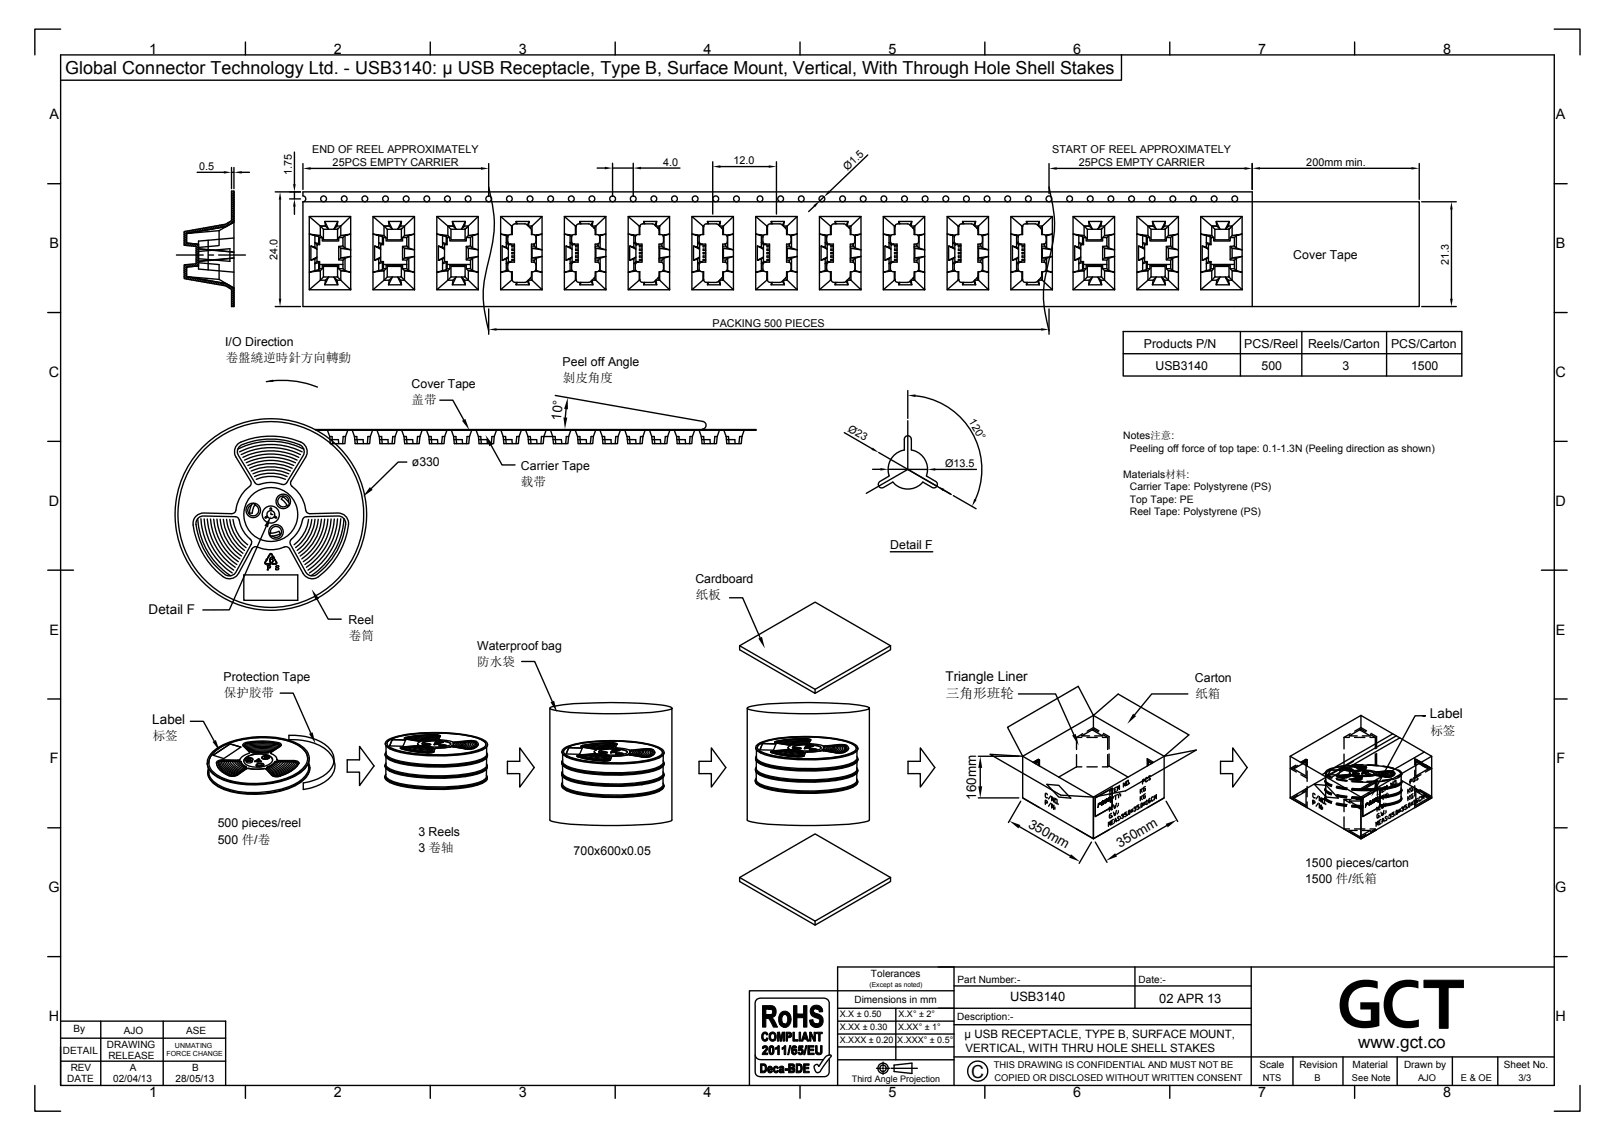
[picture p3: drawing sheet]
<svg xmlns="http://www.w3.org/2000/svg" width="297mm" height="210mm" viewBox="0 0 297 210" stroke-linecap="round" stroke-linejoin="round" font-family="sans-serif">
<defs><g id="words">
<text font-size="13.2" x="245.9" y="189.1">GC</text>
<g font-size="3.3">
<text x="12" y="13.5">Global Connector Technology Ltd. - USB3140: μ USB Receptacle, Type B, Surface Mount, Vertical, With Through Hole Shell Stakes</text>
<text x="178.7" y="198.3">C</text>
</g>
<text font-size="3.2" x="250" y="192.9">www.gct.co</text>
<g font-size="2.6">
<text x="27.4" y="9.9">1</text>
<text x="61.4" y="9.9">2</text>
<text x="95.5" y="9.9">3</text>
<text x="129.5" y="9.9">4</text>
<text x="163.5" y="9.8">5</text>
<text x="197.5" y="9.9">6</text>
<text x="231.5" y="9.9">7</text>
<text x="265.6" y="9.9">8</text>
<text x="9.1" y="22">A</text>
<text x="286.4" y="22">A</text>
<text x="9.1" y="45.7">B</text>
<text x="286.4" y="45.7">B</text>
<text x="9" y="69.4">C</text>
<text x="286.3" y="69.4">C</text>
<text x="9" y="93.1">D</text>
<text x="286.3" y="93.1">D</text>
<text x="9.1" y="116.8">E</text>
<text x="286.4" y="116.8">E</text>
<text x="9.2" y="140.5">F</text>
<text x="286.4" y="140.5">F</text>
<text x="8.9" y="164.2">G</text>
<text x="286.2" y="164.2">G</text>
<text x="9" y="187.9">H</text>
<text x="286.3" y="187.9">H</text>
<text x="27.4" y="201.9">1</text>
<text x="61.4" y="201.9">2</text>
<text x="95.5" y="201.9">3</text>
<text x="129.5" y="201.9">4</text>
<text x="163.5" y="201.9">5</text>
<text x="197.5" y="201.9">6</text>
<text x="231.5" y="201.9">7</text>
<text x="265.6" y="201.9">8</text>
</g>
<g font-size="2.5">
<text x="103.2" y="77.5" transform="rotate(-84 103.2 77.5)">10°</text>
<text x="27.3" y="113">Detail F</text>
<text x="174" y="125.3">Triangle Liner</text>
<text x="174.1" y="128.5">三角形班轮</text>
<text x="28" y="133.2">Label</text>
<text x="263.2" y="132.2">Label</text>
<text x="179.7" y="147.2" transform="rotate(-90 179.7 147.2)">160mm</text>
<text x="189.1" y="152.1" transform="rotate(30 189.1 152.1)">350mm</text>
<text x="206.1" y="156.1" transform="rotate(-30 206.1 156.1)">350mm</text>
</g>
<g font-size="2.4">
<text x="185.9" y="184.2">USB3140</text>
<text x="213.3" y="184.5">02 APR 13</text>
</g>
<g font-size="2.3">
<text x="238" y="47.6">Cover Tape</text>
<text x="41.4" y="63.6">I/O Direction</text>
<text x="210.5" y="64">Products P/N</text>
<text x="229" y="64">PCS/Reel</text>
<text x="240.7" y="64">Reels/Carton</text>
<text x="256" y="64">PCS/Carton</text>
<text x="41.6" y="66.6">卷盤繞逆時針方向轉動</text>
<text x="75.7" y="71.4">Cover Tape</text>
<text x="103.5" y="67.4">Peel off Angle</text>
<text x="103.6" y="70.3">剝皮角度</text>
<text x="212.6" y="68.1">USB3140</text>
<text x="232.2" y="68.1">500</text>
<text x="247.1" y="68.1">3</text>
<text x="259.7" y="68.1">1500</text>
<text x="75.7" y="74.3">盖带</text>
<text x="75.8" y="85.8">ø330</text>
<text x="95.9" y="86.5">Carrier Tape</text>
<text x="95.9" y="89.4">载带</text>
<text x="163.9" y="101.1">Detail F</text>
<text x="128" y="107.3">Cardboard</text>
<text x="128.1" y="110.3">纸板</text>
<text x="64.2" y="114.8">Reel</text>
<text x="64.2" y="117.8">卷筒</text>
<text x="87.8" y="119.5">Waterproof bag</text>
<text x="41.1" y="125.3">Protection Tape</text>
<text x="87.8" y="122.5">防水袋</text>
<text x="219.9" y="125.5">Carton</text>
<text x="41.2" y="128.2">保护胶带</text>
<text x="220" y="128.4">纸箱</text>
<text x="28.1" y="136.3">标签</text>
<text x="263.2" y="135.2">标签</text>
<text x="40.1" y="152.3">500 pieces/reel</text>
<text x="40.1" y="155.3">500 件/卷</text>
<text x="77" y="153.8">3 Reels</text>
<text x="77" y="156.7">3 卷轴</text>
<text x="105.6" y="157.3">700x600x0.05</text>
<text x="240.2" y="159.5">1500 pieces/carton</text>
<text x="240.2" y="162.5">1500 件/纸箱</text>
</g>
<g font-size="2.1">
<text x="177.5" y="191.1">µ USB RECEPTACLE, TYPE B, SURFACE MOUNT,</text>
<text x="177.7" y="193.6">VERTICAL, WITH THRU HOLE SHELL STAKES</text>
</g>
<g font-size="2">
<text x="57.5" y="28.1">END OF REEL APPROXIMATELY</text>
<text x="193.6" y="28.1">START OF REEL APPROXIMATELY</text>
<text x="36.6" y="31.2">0.5</text>
<text x="53.7" y="32.2" transform="rotate(-90 53.7 32.2)">1.75</text>
<text x="61.2" y="30.5">25PCS EMPTY CARRIER</text>
<text x="122" y="30.5">4.0</text>
<text x="135" y="30.2">12.0</text>
<text x="156" y="31.4" transform="rotate(-44 156 31.4)">Ø1.5</text>
<text x="198.5" y="30.5">25PCS EMPTY CARRIER</text>
<text x="240.4" y="30.5">200mm min.</text>
<text x="51.1" y="47.8" transform="rotate(-90 51.1 47.8)">24.0</text>
<text x="266.6" y="48.7" transform="rotate(-90 266.6 48.7)">21.3</text>
<text x="131.1" y="60.2">PACKING 500 PIECES</text>
<text x="178.2" y="77.5" transform="rotate(60 178.2 77.5)">120°</text>
<text x="155.9" y="79.4" transform="rotate(30 155.9 79.4)">Ø23</text>
<text x="173.9" y="85.9">Ø13.5</text>
</g>
<g font-size="1.9">
<text x="206.7" y="80.8">Notes注意:</text>
<text x="208" y="83.1">Peeling off force of top tape: 0.1-1.3N (Peeling direction as shown)</text>
<text x="206.7" y="87.9">Materials材料:</text>
<text x="208" y="94.8">Reel Tape: Polystyrene (PS)</text>
<text x="208" y="90.2">Carrier Tape: Polystyrene (PS)</text>
<text x="208" y="92.5">Top Tape: PE</text>
</g>
<g font-size="1.8">
<text x="160.3" y="179.9">Tolerances</text>
<text x="157.2" y="184.5">Dimensions in mm</text>
<text x="176.2" y="180.8">Part Number:-</text>
<text x="209.5" y="180.8">Date:-</text>
<text x="13.5" y="190">By</text>
<text x="22.8" y="190.2">AJO</text>
<text x="34.3" y="190.2">ASE</text>
<text x="176.2" y="187.8">Description:-</text>
<text x="11.6" y="193.9">DETAIL</text>
<text x="13" y="197.2">REV</text>
<text x="19.7" y="192.8">DRAWING</text>
<text x="19.9" y="194.8">RELEASE</text>
<text x="23.9" y="197.2">A</text>
<text x="35.4" y="197.2">B</text>
<text x="231.8" y="196.6">Scale</text>
<text x="239.1" y="196.6">Revision</text>
<text x="248.9" y="196.6">Material</text>
<text x="258.4" y="196.6">Drawn by</text>
<text x="276.7" y="196.6">Sheet No.</text>
<text x="12.4" y="199.1">DATE</text>
<text x="20.8" y="199.1">02/04/13</text>
<text x="32.3" y="199.1">28/05/13</text>
</g>
<g font-size="1.7">
<text x="154.5" y="189.6">X.XX ± 0.30</text>
<text x="154.6" y="187.2">X.X ± 0.50</text>
<text x="154.6" y="191.9">X.XXX ± 0.20</text>
<text x="165.1" y="191.9">X.XXX° ± 0.5°</text>
<text x="165.3" y="189.6">X.XX° ± 1°</text>
<text x="165.4" y="187.2">X.X° ± 2°</text>
<text x="182.9" y="196.6">THIS DRAWING IS CONFIDENTIAL AND MUST NOT BE</text>
<text x="156.8" y="199.2">Third Angle Projection</text>
<text x="183" y="198.9">COPIED OR DISCLOSED WITHOUT WRITTEN CONSENT</text>
<text x="232.4" y="199">NTS</text>
<text x="241.9" y="199">B</text>
<text x="248.8" y="199">See Note</text>
<text x="261" y="199">AJO</text>
<text x="268.9" y="199">E &amp; OE</text>
<text x="279.4" y="199">3/3</text>
</g>
<g font-size="1.3">
<text x="30.6" y="194.3">FORCE CHANGE</text>
<text x="32.2" y="192.9">UNMATING</text>
</g>
<text font-size="1.2" x="160" y="181.6">(Except as noted)</text>
</g></defs>
<g fill="none" stroke="#000" stroke-width=".25">
<path d="M11.2 5.4h-4.8v4.7M11.2 10.1h274.8v189.7h-274.8zM45.2 7.7v2.4M79.2 7.7v2.4M113.2 7.7v2.4M147.2 7.7v2.4M181.3 7.7v2.4M206.4 10.1v4.7h-195.2M215.3 7.7v2.4M249.3 7.7v2.4M286 5.4h4.8v4.7M8.8 33.8h2.4"/>
<path d="M36.3 31.7h4.9M42.6 35.5l.5 .4M42.6 36.3l.5 .4M42.6 37l.5 .5M42.6 37.8l.5 .5M42.6 38.6l.5 .4M42.6 39.4l.5 .4M42.6 36.6l.2 .2M42.6 39h.1M42.6 35.9h.1M42.6 37.4l.1 .1M42.6 38.2l.2 .2"/>
<path d="M42.6 30.8v3.9M42.6 31.7h.5M42.6 39.8l.2 .1M42.7 36l.2 .2M42.7 37.5l.2 .2M42.8 39.1l.1 .2M42.8 35.3l.2 .2M42.9 36.9l.2 .2M42.9 38.5l.2 .1M43 36.2l.1 .1M43 37.8l.1 .1M43 39.4h.1"/>
<path d="M43.1 35.3v21.1M43.1 30.8v3.9M44.5 31.7h1.4M50.7 35.3h4.6M51.5 36.7v18.3M53.3 36.6h2M54.2 28v5.9M54.2 35.3v1.3M54.2 38v1.4M55.8 37.1h.2a.55 .55 0 0 0 .3-.5 .55 .55 0 0 0-.3-.5h-.2v-.8h174.7v21.1M55.8 37.1h205.4v19.3h-205.4zM55.8 30.1v4.8"/>
<path d="M56.9 39.8l2.6 2.4M56.9 39.8h7.6v13.5h-7.6zM57.2 31h31.3M64.5 39.8l-1.8 1.8h-.7M68.6 39.8l2.7 2.4M68.6 39.8h7.7v13.5h-7.7zM76.3 39.8l-1.9 1.8h-.6M80.4 39.8l2.6 2.4M80.4 39.8h7.6v13.5h-7.6zM88 39.8l-2.2 2.2M89.9 34.4a21.6 21.6 0 0 1 .9 9.6l-.2 .9a53.6 53.6 0 0 0-1.7 9.4l.2 2.5 .8 4.1M89.9 30.1v6.1"/>
<path d="M92.1 39.8l2.2 1.9M92.1 39.8h7.7v13.5h-7.7zM99.8 39.8l-1.9 1.8h-.6M103.9 39.8l2.1 1.9M103.9 39.8h7.6v13.5h-7.6zM109.9 30.9h1.4M111.5 39.8l-1.8 1.8h-.7M112.7 30v6.2M112.7 30.9h3.8M115.6 39.8l2.2 1.9M115.6 39.8h7.6v13.5h-7.6zM116.5 30v6.2"/>
<path d="M118 30.9h7.1M123.2 39.8l-1.8 1.8h-.7M127.3 39.8l2.2 1.9M127.3 39.8h7.7v13.5h-7.7zM131.2 29.8v9.6M132.6 30.7h8.9M135 39.8l-1.9 1.8h-.6M139.1 39.8h7.6v13.5h-7.6zM139.1 39.8l2.1 1.9M142.9 29.8v9.6M146.7 39.8l-1.8 1.8h-.7M149.9 38l-1.1 .9"/>
<path d="M150.8 39.8l2.2 1.9M150.8 39.8h7.7v13.5h-7.7zM151.7 36.2l-.8 .8M158.5 39.8l-1.9 1.8h-.7M159.7 28.5l-7 6.7M162.6 39.8l2.1 1.9M162.6 39.8h7.6v13.5h-7.6zM170.2 39.8l-1.8 1.8h-.7M174.3 39.8h7.6v13.5h-7.6zM174.3 39.8l2.1 1.9M181.9 39.8l-1.8 1.8h-.7M186 39.8l2.2 1.9"/>
<path d="M186 39.8h7.7v13.5h-7.7zM193.1 34.4a22.5 22.5 0 0 1 .8 9.6l-.4 1.8a32.3 32.3 0 0 0-1.5 9.3l.3 2.5 .8 3.3M193.1 30.1v5.5M193.7 39.8l-1.9 1.8h-.6M194.5 31h34.5M197.5 39.8h7.6v13.5h-7.6zM197.5 39.8l2.6 2.4M205.1 39.8l-1.8 1.8h-.7M209.2 39.8l2.6 2.4M209.2 39.8h7.7v13.5h-7.7zM216.9 39.8l-1.9 1.8h-.6M221 39.8h7.6v13.5h-7.6z"/>
<path d="M221 39.8l2.6 2.4M228.6 39.8l-2.2 2.2M230.5 30.1v4.8M231.9 31h27.9M261.2 30.1v6.6M261.6 37.1h6.4M267.1 38.6v16.4M286 33.8h2.4M8.8 57.5h2.4M32.5 46.9h4.9M33.9 42.6l7.6-1.3 1.1-.7v-5.4h.5v5.7l-1.4 .8-7.4 1.3v1.7l2.2 .2v4l-2.2 .2v1.8l7.4 1.3 1.4 .8v3.4h-.5v-3.1l-1.1-.7-7.6-1.3v-2.6l2.2-.2v-3.2l-2.2-.2zM33.9 50.9l.5 .5"/>
<path d="M33.9 43.1l.4 .4M33.9 43.9l.4 .4M33.9 49.3l.4 .5M33.9 50.1l.4 .5M33.9 44.7l.5 .5M33.9 42.7l.2 .2M33.9 43.5h.1M33.9 44.3l.2 .2M33.9 45l.1 .1M33.9 49.7l.1 .1M33.9 49l.2 .2M34 50.6l.1 .1"/>
<path d="M34 43.6l.2 .2M34.1 48.7l.4 .4M34.1 49.9l.2 .2M34.1 42.6l.4 .4M34.1 43l.2 .1M34.2 44.5l.1 .2M34.2 49.3l.1 .1M34.2 50.8l.2 .2M34.3 43.9h.1M34.3 50.9l7.4 1.3M34.3 50.9l6 .5M34.3 44.7l2.2 .2"/>
<path d="M34.3 43v1.7M34.4 44.8l.2 .2M34.4 48.7l.1 .1M34.5 51.1l.2 .2M34.5 42.6l.2 .2M34.6 48.9l.2 .2M34.7 45.1l.1 .1M34.8 51l.5 .5M34.8 51.4h.1M34.8 48.7l.4 .4M34.8 42.4l.4 .4M34.8 44.8l.5 .5"/>
<path d="M34.8 42.8v.1M35.1 48.6l.1 .1M35.2 42.4l.2 .2M35.2 44.8l.1 .1M35.2 48.7l.2 .2M35.2 51.1h.1M35.3 44.9l.2 .2M35.4 51.2l.2 .2M35.5 42.3l.3 .4M35.5 42.7v.1M35.5 48.6l.4 .4M35.5 49h.1"/>
<path d="M35.6 45.2l.1 .1M35.6 44.9l.9 .8M35.7 51.5l.1 .1M35.7 51.1l.6 .6M35.8 42.3l.2 .2M35.9 48.6l.2 .2M36.1 44.9l.1 .1M36.1 46.1l.4 .4M36.1 46.9l.4 .4M36.1 47.7l.4 .4M36.1 48.4l.4 .5M36.1 46.5l.1 .1"/>
<path d="M36.1 48l.1 .1M36.1 42.2l.4 .4M36.1 42.6l.1 .1M36.1 45.7l.2 .2M36.2 47.3l.1 .2M36.2 48.9l.1 .1M36.2 51.2v.1M36.3 45.1l.1 .2M36.3 46.7l.2 .1M36.3 48.2l.2 .2M36.3 51.4l.2 .1M36.4 46l.1 .1"/>
<path d="M36.4 47.6l.1 .1M36.5 42.2l.2 .2M36.5 45.3v.1M36.5 46.3l5.8-.5v2.3l-5.8-.5M36.5 48.1l6.6-.6-6.6 .6M36.5 48.4l3.8 .3v2.7M36.5 45.8l6.6 .6-6.6-.6M36.5 48.9l-2.2 .2v1.8M36.6 51.6l.1 .2M36.7 51.3l.5 .6M36.8 42.5h.1M36.8 42.1l.4 .4"/>
<path d="M37.1 51.4h.1M37.1 42.1l.2 .2M37.2 51.5l.2 .2M37.4 42.3l.1 .1M37.4 42l.4 .4M37.5 51.8l.2 .1M37.6 51.5l.5 .5M37.8 42l.2 .1M38.1 42.2l.1 .1M38.1 51.5v.1M38.1 41.9l.4 .4M38.2 51.7l.2 .1"/>
<path d="M38.3 44.2v5.5M38.4 46.9h.9M38.4 51.9l.2 .2M38.5 41.8l.2 .2M38.5 51.7l.6 .5M38.7 42.1l.1 .1M38.8 41.7l.4 .4M39.1 51.8l.2 .2M39.1 41.7l.2 .2M39.3 52.1l.2 .1M39.4 42l.1 .1M39.4 41.6l.4 .4"/>
<path d="M39.5 51.8l.5 .6M39.8 41.6l.1 .2M40 51.9l.2 .2M40 41.8l.1 .2M40.1 41.5l.4 .4M40.2 46.9h5M40.3 52.2l.1 .2M40.3 42.4v2.8l-3.8 .3M40.3 51.4l2.8 1.6M40.3 42.4l-6 .6M40.4 52l.6 .5M40.4 41.5l.2 .1"/>
<path d="M40.7 41.7l.1 .1M40.7 41.4l.4 .4M40.9 52.1l.2 .2M41.1 41.3l.2 .2M41.2 52.3l.2 .2M41.3 41.6l.2 .1M41.4 52.1l.9 1M41.4 41.3l.4 .3M41.4 52.6h.1M41.7 41.7l-7.4 1.3M41.7 41.2l.2 .2M41.9 41l.3 .3"/>
<path d="M42 41.5h.1M42.1 52.5l.2 .2M42.2 40.9l.1 .1M42.4 52.7l.1 .2M42.4 41.1l.1 .1M42.4 40.7l.4 .3M42.6 40.2l.5 .4M42.6 53.4l.5 .4M42.6 54.2l.5 .4M42.6 54.9l.5 .5M42.6 40.5l.1 .1M42.6 55.7l.5 .5"/>
<path d="M42.6 53.8l.1 .1M42.6 55.3l.1 .1M42.6 53l.2 .2M42.7 54.6l.1 .2M42.7 56.1l.1 .2M42.8 40.7l.1 .2M42.8 53.9l.1 .2M42.8 55.5l.2 .2M42.9 40l.2 .2M42.9 53.3l.2 .1M42.9 54.8l.2 .2M43 52.9l.1 .2"/>
<path d="M43 54.2h.1M43.1 40.9l-2.8 1.5M43.1 43.8l-6.6 .6v5.1l6.6 .6M50.7 56.4h4.6M57.2 45.3l.8 .2 .3 .4zM57.2 47.9l1.1-.6-.3 .4zM57.2 45.3v2.6M58 43.4l.8 .3M58 43.4h.9l.4 .3M58 43.4v2.1M58 47.7v2.1h.9v1.8M58.3 45l-.3-.4 .7 .2 .1 .2"/>
<path d="M58.7 43.5v1.3M58.7 48.3v1.3M58.8 49.5l-.1 .1-1.8 .5 2-.3 .4-.3M58.8 48.1l-.1 .2-.7 .2 .3-.4M58.8 48.7h4.3M58.8 43.7h.5v.7h3v-.7h.8v1.6h-.8v2.5l.8 .1v1.6h-.8v-.7h-3v.7h-.5v-1.4h-.5v-3.1h.5zM58.9 41.6h1h-1v1.8l-2-.3 1.1 .3M58.9 51.6h1zM59.5 42.2h2.6v1.9h-2.6zM59.5 51l-2.6 2.3M59.5 49h2.6v2h-2.6zM59.8 40.8l.1 .8 .6 .6-.7-1.4h2.4"/>
<path d="M59.8 52.4l.1-.8 .6-.6-.7 1.4h2.4M61.4 51l.6 .6 .2 .8zM62 51.6h.7l1.8 1.7M62.1 42.2h.1M62.1 42.2l.6-.6v1.8h.8v2.2l-.8 .1v1.8h.8v2.3h-.8v1.8l-.6-.6M62.1 51h.1M62.2 40.8l-.2 .8-.6 .6zM62.3 47.8l.4-.3 1.8-.3-1 .3-.4 .4M62.3 43.7l.4-.3 1.8-.3-1 .3-.4 .3M62.3 49.5l.4 .3 1.8 .3-1-.3-.4-.3M63.1 45.3l.4 .3 1 .4-1.8-.3-.4-.4M64.5 53.3h.1"/>
<path d="M68.9 45.3l.8 .2 .4 .4zM68.9 47.9l1.2-.6-.4 .4zM68.9 45.3v2.6M69.7 43.4l.9 .3M69.7 43.4h1l.4 .3M69.7 43.4v2.1M69.7 47.7v2.1h1v1.8M70.1 45l-.4-.4 .7 .2 .2 .2M70.1 48.1l-.4 .4 .7-.2 .2-.2M70.4 43.5v1.3M70.4 48.3v1.3M70.6 48.7h4.3"/>
<path d="M70.6 43.7h.5v.7h3v-.7h.8v1.6h-.8v2.5l.8 .1v1.6h-.8v-.7h-3v.7h-.5v-1.4h-.5v-3.1h.5zM70.7 41.6h.9h-.9v1.8l-2.1-.3 1.1 .3M70.7 51.6h.9zM71.1 49.5l-.4 .3-2.1 .3 1.8-.5 .2-.1M71.3 42.2h2.6v1.9h-2.6zM71.3 51l-2.7 2.3M71.3 49h2.6v2h-2.6zM71.5 40.8l.1 .8 .6 .6-.7-1.4h2.4M71.5 52.4l.1-.8 .6-.6-.7 1.4h2.4M73.2 51l.6 .6 .1 .8zM73.8 51.6h.6l1.9 1.7M73.9 42.2h.1"/>
<path d="M73.9 42.2l.5-.6v1.8h.8v2.2l-.8 .1v1.8h.8v2.3h-.8v1.8l-.5-.6M73.9 51h.1M73.9 40.8l-.1 .8-.6 .6zM74.1 47.8l.3-.3 1.9-.3-1.1 .3-.3 .4M74.1 43.7l.3-.3 1.9-.3-1.1 .3-.3 .3M74.1 49.5l.3 .3 1.9 .3-1.1-.3-.3-.3M74.9 45.3l.3 .3 1.1 .4-1.9-.3-.3-.4M76.3 53.3h.1M80.7 45.3l.7 .2 .4 .4zM80.7 47.9l1.1-.6-.4 .4zM80.7 45.3v2.6M81.4 43.4l.9 .3"/>
<path d="M81.4 43.4h1l.4 .3M81.4 43.4v2.1M81.4 47.7v2.1h1v1.8M81.8 45l-.4-.4 .7 .2 .2 .2M81.8 48.1l-.4 .4 .7-.2 .2-.2M82.1 43.5v1.3M82.1 48.3v1.3M82.3 48.7h4.3M82.3 43.7h.5v.7h3v-.7h.8v1.6h-.8v2.5l.8 .1v1.6h-.8v-.7h-3v.7h-.5v-1.4h-.5v-3.1h.5zM82.4 41.6h1h-1v1.8l-2-.3 1 .3M82.4 51.6h1zM82.8 49.5l-.4 .3-2 .3 1.7-.5 .2-.1"/>
<path d="M83 42.2h2.6v1.9h-2.6zM83 51l-2.6 2.3M83 49h2.6v2h-2.6zM83.2 40.8l.2 .8 .5 .6-.7-1.4h2.4M83.2 52.4l.2-.8 .5-.6-.7 1.4h2.4M84.9 51l.6 .6 .1 .8zM85.5 41.6h.7M85.5 51.6h.7l1.8 1.7M85.6 42.2h.1M85.6 51h.1M85.6 40.8l-.1 .8-.6 .6zM85.8 47.8l.4-.3 1.8-.3-1 .3-.4 .4"/>
<path d="M85.8 43.7l.4-.3 1.8-.3-1 .3-.4 .3M85.8 49.5l.4 .3 1.8 .3-1-.3-.4-.3M86.2 41.6l-.6 .6M86.2 41.6v1.8h.8v2.2l-.8 .1v1.8h.8v2.3h-.8v1.8l-.6-.6M86.6 45.3l.4 .3 1 .4-1.8-.3-.4-.4M88 53.3h.1M89.9 56.9v4.6M92.4 47.9l1.2-.6-.4 .4zM92.4 45.3l.8 .2 .4 .4zM92.4 45.3v2.6M93.2 43.4h.4M93.2 43.4h.3"/>
<path d="M93.2 47.7v2.1h.4M93.2 43.4v2.1M93.5 49.7l-1.4 .4 1.5-.2M93.6 48.1l-.4 .4 .4-.1M93.6 44.8l-.4-.2 .4 .4M93.6 43.3l-1.5-.2 1.1 .3M93.9 44.9l.1 .1M93.9 44.9l-.3-.1a1.5 1.5 0 0 1-.1-1.3 .59 .59 0 0 1 .8-.3v-1.5l.1-.4 .4-.1h2l1 1v1a.59 .59 0 0 1 .8 .3 1.5 1.5 0 0 1-.1 1.3l-.7 .1v3.3a.61 .61 0 0 1 .8 .5v1a.65 .65 0 0 1-.8 .3v1l-1 .9-2 .1-.4-.2-.1-.3v-1.5a.61 .61 0 0 1-.8-.5v-1l.4-.3M93.9 44.9h.8v3.3h-.8M94 48.1l-.1 .1M94 44.9v.1h-.4v3.1h.4v.1M94.1 51.6h.2z"/>
<path d="M94.1 41.6h.2h-.2v1.6M94.1 50v1.6M94.3 51.4l-2.2 1.9M94.7 47.7h-.5v.3h.5M94.7 47.1h-.5v.2h.5M94.7 46.5h-.5v.2h.5M94.7 45.8h-.5v.3h.5M94.7 45.2h-.5v.2h.5M95 52.4h2.4M95 40.8h2.4M95 52v.4l.2-.4M95 41.2v-.4l.2 .4"/>
<path d="M97 41.4l.4-.6-.2 .8M97.2 51.5l.2 .9-.4-.7M97.3 51.6h.6l1.9 1.7M97.6 42l.3-.4v1.6M97.8 47.6l2-.4-1.1 .3-.4 .4M97.8 47.8l.5 .1v.4M97.9 50v1.6l-.3-.4M98.3 45.3l.4 .3 1.1 .4-2-.4M98.3 44.9v.4h-.5M98.5 43.3l1.3-.2-1.2 .4M98.5 43.4h.2v2.2l-.8 .1v1.8h.8v2.3h-.2M98.6 49.7l1.2 .4-1.3-.2"/>
<path d="M99.8 53.3h.1M104.2 47.9l1.1-.6-.4 .4zM104.2 45.3l.7 .2 .4 .4zM104.2 45.3v2.6M104.9 43.4h.4M104.9 43.4h.3M104.9 47.7v2.1h.4M104.9 43.4v2.1M105.2 49.7l-1.3 .4 1.4-.2M105.3 48.1l-.4 .4 .4-.1M105.3 44.8l-.4-.2 .4 .4M105.3 43.3l-1.4-.2 1 .3"/>
<path d="M105.7 44.9l.1 .1M105.7 44.9a.47 .47 0 0 1-.5-.5v-.7a.44 .44 0 0 1 .5-.5h.3v-1.5l.2-.4 .3-.1h1.9l.3 .1 .8 .9v1a.63 .63 0 0 1 .8 .3l.1 .9a.47 .47 0 0 1-.5 .5h-.4v3.3a.61 .61 0 0 1 .9 .5v.8a.47 .47 0 0 1-.5 .5h-.4v1l-1 .9-2 .1-.3-.2-.2-.3v-1.5a.61 .61 0 0 1-.8-.5v-.8a.47 .47 0 0 1 .5-.5M105.7 44.9h.7v3.3h-.7M105.8 48.1l-.1 .1M105.8 44.9v.1h-.5v3.1h.5v.1M105.9 51.6h.1zM105.9 41.6h.1h-.1v1.6M105.9 50v1.6M106 51.4l-2.1 1.9M106.4 47.7h-.5v.3h.5M106.4 47.1h-.5v.2h.5M106.4 46.5h-.5v.2h.5"/>
<path d="M106.4 45.8h-.5v.3h.5M106.4 45.2h-.5v.2h.5M106.7 52.4h2.4M106.7 40.8h2.4M106.8 52l-.1 .4 .2-.4M106.8 41.2l-.1-.4 .2 .4M108.8 41.4l.3-.6-.1 .8M109 51.5l.1 .9-.3-.7M109 51.6h.7l1.8 1.7M109.3 42l.4-.4v1.6M109.5 47.6l2-.4-1.1 .3-.3 .4M109.5 47.8l.6 .1v.4"/>
<path d="M109.7 50v1.6l-.4-.4M110.1 45.3l.3 .3 1.1 .4-2-.4M110.1 44.9v.4h-.6M110.2 43.3l1.3-.2-1.2 .4M110.3 43.4h.1v2.2l-.7 .1v1.8h.7v2.3h-.1M110.3 49.7l1.2 .4-1.3-.2M111.5 53.3h.1M115.9 45.3l.7 .2 .4 .4zM115.9 47.9l1.1-.6-.4 .4zM115.9 45.3v2.6M116.6 43.4h.4M116.6 47.7v2.1h.4"/>
<path d="M116.6 43.4v2.1M117 49.7l-1.4 .4 1.5-.2M117 48.1l-.4 .4 .5-.1M117.1 44.8l-.5-.2 .4 .4M117.1 43.3l-1.5-.2 1 .3M117.4 44.9l.1 .1M117.4 44.9h.8v3.3h-.8M117.4 44.9l-.3-.1a1.5 1.5 0 0 1-.1-1.3 .59 .59 0 0 1 .8-.3v-1.5l.1-.4 .3-.1h2.1l.9 1 .1 1a.59 .59 0 0 1 .8 .3 1.5 1.5 0 0 1-.1 1.3l-.7 .1v3.3a.61 .61 0 0 1 .8 .5v1a.65 .65 0 0 1-.8 .3l-.1 1-.9 .9-2.1 .1-.3-.2-.1-.3v-1.5a.61 .61 0 0 1-.9-.5l.1-1 .4-.3M117.5 44.9v.1h-.5v3.1h.5v.1M117.5 48.1l-.1 .1M117.6 51.6h.2zM117.6 41.6h.2h-.2v1.6"/>
<path d="M117.6 50v1.6M117.8 51.4l-2.2 1.9M118.2 47.7h-.5v.3h.5M118.2 47.1h-.5v.2h.5M118.2 46.5h-.5v.2h.5M118.2 45.8h-.5v.3h.5M118.2 45.2h-.5v.2h.5M118.4 40.8l.1 .4M118.5 52l-.1 .4M118.7 52l-.3 .4h2.5M120.5 41.4l.4-.6-.2 .8M120.7 51.5l.2 .9-.4-.7"/>
<path d="M120.7 51.6h.7l1.8 1.7M120.9 40.8h-2.5l.3 .4M121.1 42l.3-.4v1.6M121.3 47.6l1.9-.4-1 .3-.4 .4M121.3 47.8l.5 .1v.4M121.4 50v1.6l-.3-.4M121.8 45.3l.4 .3 1 .4-1.9-.4M121.8 44.9v.4h-.5M121.9 43.3l1.3-.2-1.1 .4M122 43.4h.2v2.2l-.8 .1v1.8h.8v2.3h-.2M122.1 49.7l1.1 .4-1.3-.2M123.2 53.3h.1"/>
<path d="M127.6 45.3l.8 .2 .4 .4zM127.6 47.9l1.2-.6-.4 .4zM127.6 45.3v2.6M128.4 43.4h.3M128.4 43.4h.4M128.4 47.7v2.1h.4M128.4 43.4v2.1M128.7 49.7l-1.4 .4 1.5-.2M128.8 48.1l-.4 .4 .4-.1M128.8 44.8l-.4-.2 .4 .4M128.8 43.3l-1.5-.2 1.1 .3M129.2 44.9v.1"/>
<path d="M129.2 44.9h.7v3.3h-.7M129.2 44.9a.47 .47 0 0 1-.5-.5v-.7a.44 .44 0 0 1 .5-.5h.3v-1.5l.1-.4 .4-.1h1.8l.4 .1 .8 .9v1a.61 .61 0 0 1 .9 .5v.7a.6 .6 0 0 1-.9 .5v3.3a.64 .64 0 0 1 .9 .5v.8a.6 .6 0 0 1-.9 .5v1l-.8 .8-.4 .2h-1.8l-.4-.2-.1-.3v-1.5a.61 .61 0 0 1-.8-.5v-.8a.47 .47 0 0 1 .5-.5M129.2 48.1v.1M129.2 44.9v.1h-.4v3.1h.4v.1M129.4 51.6h.1zM129.4 41.6h.1h-.1v1.6M129.4 50v1.6M129.5 51.4l-2.2 1.9M129.9 47.7h-.5v.3h.5M129.9 47.1h-.5v.2h.5M129.9 46.5h-.5v.2h.5M129.9 45.8h-.5v.3h.5"/>
<path d="M129.9 45.2h-.5v.2h.5M130.2 40.8l.1 .4M130.3 52l-.1 .4M130.4 52l-.2 .4h2.4M132.2 41.4l.4-.6-.1 .8M132.5 51.6h.6l1.9 1.7M132.5 51.5l.1 .9-.4-.7M132.6 40.8h-2.4l.2 .4M132.8 42l.3-.4v1.6M133 47.6l2-.4-1.1 .3-.3 .4M133 47.8l.6 .1v.4M133.1 50v1.6l-.3-.4"/>
<path d="M133.6 45.3l.3 .3 1.1 .4-2-.4M133.6 44.9v.4h-.6M133.7 43.3l1.3-.2-1.2 .4M133.8 43.4h.1v2.2l-.8 .1v1.8h.8v2.3h-.1M133.8 49.7l1.2 .4-1.3-.2M135 53.3h.1M139.4 47.9l1.1-.6-.4 .4zM139.4 45.3l.7 .2 .4 .4zM139.4 45.3v2.6M140.1 47.7v2.1h.4M140.1 43.4v2.1M140.1 43.4h.3"/>
<path d="M140.1 43.4h.4M140.4 49.7l-1.3 .4 1.5-.2M140.5 48.1l-.4 .4 .4-.1M140.5 44.8l-.4-.2 .4 .4M140.6 43.3l-1.5-.2 1 .3M140.9 44.9h.7v3.3h-.7M140.9 44.9l-.4-.1a1.5 1.5 0 0 1-.1-1.3l.3-.3h.5v-1.5a.47 .47 0 0 1 .5-.5h2.1l.9 1 .1 1a.59 .59 0 0 1 .7 .3 1.5 1.5 0 0 1-.1 1.3l-.6 .1v3.3a.61 .61 0 0 1 .8 .5l-.1 1a.65 .65 0 0 1-.7 .3l-.1 1-.9 .9-2.1 .1a.47 .47 0 0 1-.5-.5v-1.5a.66 .66 0 0 1-.8-.3 1.5 1.5 0 0 1 .1-1.3l.4-.2M140.9 44.9l.1 .1M141 44.9v.1h-.5v3.1h.5v.1M141 48.1l-.1 .1M141.1 51.6h.1zM141.1 50v1.6"/>
<path d="M141.1 41.6h.1h-.1v1.6M141.2 51.4l-2.1 1.9M141.6 47.7h-.4v.3h.4M141.6 47.1h-.4v.2h.4M141.6 46.5h-.4v.2h.4M141.6 45.8h-.4v.3h.4M141.6 45.2h-.4v.2h.4M141.9 52.4h2.4M141.9 40.8h2.4M142 52l-.1 .4 .3-.4M142 41.2l-.1-.4 .3 .4M144 41.4l.3-.6-.1 .8"/>
<path d="M144.2 51.5l.1 .9-.3-.7M144.2 51.6h.7l1.8 1.7M144.5 42l.4-.4v1.6M144.8 47.8l.5 .1v.4M144.8 47.6l1.9-.4-1 .3-.4 .4M144.9 50v1.6l-.4-.4M145.3 44.9v.4h-.5M145.3 45.3l.4 .3 1 .4-1.9-.4M145.4 43.3l1.3-.2-1.2 .4M145.5 43.4h.2v2.2l-.8 .1v1.8h.8v2.3h-.2M145.5 49.7l1.2 .4-1.3-.2M146.7 53.3h.1"/>
<path d="M151.1 45.3l.8 .2 .3 .4zM151.1 47.9l1.1-.6-.3 .4zM151.1 45.3v2.6M151.9 43.4h.3M151.9 47.7v2.1h.3M151.9 43.4v2.1M152.2 49.7l-1.4 .4 1.5-.2M152.2 48.1l-.3 .4 .4-.1M152.3 44.8l-.4-.2 .3 .4M152.3 43.3l-1.5-.2 1.1 .3M152.6 44.9l.1 .1M152.6 44.9h.8v3.3h-.8"/>
<path d="M152.6 44.9l-.3-.1a1.5 1.5 0 0 1-.1-1.3 .59 .59 0 0 1 .8-.3v-1.5l.1-.4 .4-.1h2l1 1v1a.63 .63 0 0 1 .8 .3 1.5 1.5 0 0 1-.1 1.3l-.7 .1v3.3a.64 .64 0 0 1 .8 .5v1a.69 .69 0 0 1-.8 .3v1l-1 .9-2 .1-.4-.2-.1-.3v-1.5a.61 .61 0 0 1-.9-.5l.1-1 .4-.3M152.7 48.1l-.1 .1M152.7 44.9v.1h-.5v3.1h.5v.1M152.8 51.6h.2zM152.8 41.6h.2h-.2v1.6M152.8 50v1.6M153 51.4l-2.2 1.9M153.4 47.7h-.5v.3h.5M153.4 47.1h-.5v.2h.5M153.4 46.5h-.5v.2h.5M153.4 45.8h-.5v.3h.5M153.4 45.2h-.5v.2h.5"/>
<path d="M153.7 40.8v.4M153.7 52v.4M153.9 52l-.2 .4h2.4M155.7 41.4l.4-.6-.2 .8M155.9 51.6h.7l1.9 1.7M155.9 51.5l.2 .9-.4-.7M156.1 40.8h-2.4l.2 .4M156.3 42l.3-.4v1.6M156.5 47.6l2-.4-1.1 .3-.4 .4M156.5 47.8l.5 .1v.4M156.6 50v1.6l-.3-.4M157 45.3l.4 .3 1.1 .4-2-.4"/>
<path d="M157 44.9v.4h-.5M157.2 43.3l1.3-.2-1.2 .4M157.2 43.4h.2v2.2l-.8 .1v1.8h.8v2.3h-.2M157.3 49.7l1.2 .4-1.3-.2M158.5 53.3h.1M162.9 47.9l1.1-.6-.4 .4zM162.9 45.3l.7 .2 .4 .4zM162.9 45.3v2.6M163.6 43.4h.3M163.6 43.4h.4M163.6 47.7v2.1h.4M163.6 43.4v2.1"/>
<path d="M163.9 49.7l-1.3 .4 1.4-.2M164 48.1l-.4 .4 .4-.1M164 44.8l-.4-.2 .4 .4M164 43.3l-1.4-.2 1 .3M164.4 44.9l.1 .1M164.4 44.9h.7v3.3h-.7M164.4 44.9l-.4-.1a1.5 1.5 0 0 1-.1-1.3 .63 .63 0 0 1 .8-.3v-1.5a.47 .47 0 0 1 .5-.5h1.8l.4 .1 .8 .9v1a.63 .63 0 0 1 .8 .3l.1 .9a.47 .47 0 0 1-.5 .5h-.4v3.3a.61 .61 0 0 1 .9 .5v.8a.47 .47 0 0 1-.5 .5h-.4v1l-1 .9-2 .1a.47 .47 0 0 1-.5-.5v-1.5a.64 .64 0 0 1-.8-.5v-1l.5-.3M164.5 48.1l-.1 .1M164.5 44.9v.1h-.5v3.1h.5v.1M164.6 51.6h.1zM164.6 41.6h.1h-.1v1.6M164.6 50v1.6"/>
<path d="M164.7 51.4l-2.1 1.9M165.1 47.7h-.5v.3h.5M165.1 47.1h-.5v.2h.5M165.1 46.5h-.5v.2h.5M165.1 45.8h-.5v.3h.5M165.1 45.2h-.5v.2h.5M165.4 52.4h2.4M165.4 40.8h2.4M165.5 52l-.1 .4 .2-.4M165.5 41.2l-.1-.4 .2 .4M167.5 41.4l.3-.6-.1 .8M167.7 51.5l.1 .9-.3-.7"/>
<path d="M167.7 51.6h.7l1.8 1.7M168 42l.4-.4v1.6M168.2 47.8l.6 .1v.4M168.2 47.6l2-.4-1.1 .3-.3 .4M168.4 50v1.6l-.4-.4M168.8 45.3l.3 .3 1.1 .4-2-.4M168.8 44.9v.4h-.6M168.9 43.3l1.3-.2-1.2 .4M169 43.4h.1v2.2l-.7 .1v1.8h.7v2.3h-.1M169 49.7l1.2 .4-1.3-.2M170.2 53.3h.1M174.6 47.9l1.1-.6-.4 .4z"/>
<path d="M174.6 45.3l.7 .2 .4 .4zM174.6 45.3v2.6M175.3 47.7v2.1h.4M175.3 43.4v2.1M175.3 43.4h.4M175.7 49.7l-1.4 .4 1.5-.2M175.7 48.1l-.4 .4 .4-.1M175.7 44.8l-.4-.2 .4 .4M175.8 43.3l-1.5-.2 1 .3M176.1 44.9h.7v3.3h-.7M176.1 44.9l-.3-.1a1.5 1.5 0 0 1-.1-1.3 .59 .59 0 0 1 .7-.3v-1.5l.2-.4 .3-.1h2.1l.9 1 .1 1a.59 .59 0 0 1 .8 .3 1.5 1.5 0 0 1-.1 1.3l-.7 .1v3.3a.61 .61 0 0 1 .8 .5v1a.65 .65 0 0 1-.8 .3l-.1 1-.9 .9-2.1 .1-.3-.2-.2-.3v-1.5a.61 .61 0 0 1-.8-.5l.1-1 .4-.3M176.1 44.9l.1 .1"/>
<path d="M176.2 44.9v.1h-.5v3.1h.5v.1M176.2 48.1l-.1 .1M176.3 51.6h.2zM176.3 50v1.6M176.3 41.6h.2h-.2v1.6M176.4 51.4l-2.1 1.9M176.8 47.7h-.4v.3h.4M176.8 47.1h-.4v.2h.4M176.8 46.5h-.4v.2h.4M176.8 45.8h-.4v.3h.4M176.8 45.2h-.4v.2h.4M177.1 52.4h2.5"/>
<path d="M177.1 40.8h2.5M177.2 52l-.1 .4 .3-.4M177.2 41.2l-.1-.4 .3 .4M179.2 41.4l.4-.6-.2 .8M179.4 51.6h.7l1.8 1.7M179.4 51.5l.2 .9-.4-.7M179.7 42l.4-.4v1.6M180 47.8l.5 .1v.4M180 47.6l1.9-.4-1 .3-.4 .4M180.1 50v1.6l-.4-.4M180.5 44.9v.4h-.5M180.5 45.3l.4 .3 1 .4-1.9-.4"/>
<path d="M180.6 43.3l1.3-.2-1.1 .4M180.7 43.4h.2v2.2l-.8 .1v1.8h.8v2.3h-.2M180.8 49.7l1.1 .4-1.3-.2M181.9 53.3h.1M186.3 45.3l.8 .2 .4 .4zM186.3 47.9l1.2-.6-.4 .4zM186.3 45.3v2.6M187.1 43.4h.3M187.1 43.4h.4M187.1 47.7v2.1h.4M187.1 43.4v2.1M187.4 49.7l-1.4 .4 1.5-.2"/>
<path d="M187.5 48.1l-.4 .4 .4-.1M187.5 44.8l-.4-.2 .4 .4M187.5 43.3l-1.5-.2 1.1 .3M187.9 44.9v.1M187.9 44.9h.7v3.3h-.7M187.9 44.9a.47 .47 0 0 1-.5-.5v-.7a.44 .44 0 0 1 .5-.5h.3v-1.5l.1-.4 .4-.1h1.8l.4 .1 .8 .9v1a.63 .63 0 0 1 .8 .3v.9a.47 .47 0 0 1-.5 .5h-.3v3.3a.61 .61 0 0 1 .8 .5v.8a.47 .47 0 0 1-.5 .5h-.3v1l-1 .9-2 .1-.4-.2-.1-.3v-1.5a.61 .61 0 0 1-.8-.5v-.8a.47 .47 0 0 1 .5-.5M187.9 48.1v.1M187.9 44.9v.1h-.4v3.1h.4v.1M188.1 51.6h.1zM188.1 41.6h.1h-.1v1.6M188.1 50v1.6M188.2 51.4l-2.2 1.9"/>
<path d="M188.6 46.5h-.5v.2h.5M188.6 47.1h-.5v.2h.5M188.6 47.7h-.5v.3h.5M188.6 45.2h-.5v.2h.5M188.6 45.8h-.5v.3h.5M188.9 40.8l.1 .4M189 52l-.1 .4M189.1 52l-.2 .4h2.4M190.9 41.4l.4-.6-.2 .8M191.1 51.5l.2 .9-.4-.7M191.2 51.6h.6l1.9 1.7M191.3 40.8h-2.4l.2 .4"/>
<path d="M191.5 42l.3-.4v1.6M191.7 47.6l2-.4-1.1 .3-.3 .4M191.7 47.8l.6 .1v.4M191.8 50v1.6l-.3-.4M192.3 45.3l.3 .3 1.1 .4-2-.4M192.3 44.9v.4h-.6M192.4 43.3l1.3-.2-1.2 .4M192.4 43.4h.2v2.2l-.8 .1v1.8h.8v2.3h-.2M192.5 49.7l1.2 .4-1.3-.2M193.1 56.9v4.6M193.7 53.3h.1M197.8 45.3l.7 .2 .4 .4z"/>
<path d="M197.8 47.9l1.1-.6-.4 .4zM197.8 45.3v2.6M198.5 43.4v2.1M198.5 47.7v2.1h1v1.8M198.5 43.4h1l.4 .3M198.5 43.4l.9 .3M198.9 45l-.4-.4 .7 .2 .2 .2M198.9 48.1l-.4 .4 .7-.2 .2-.2M199.2 43.5v1.3M199.2 48.3v1.3M199.4 48.7h4.3M199.4 43.7h.5v.7h3v-.7h.8v1.6h-.8v2.5l.8 .1v1.6h-.8v-.7h-3v.7h-.5v-1.4h-.5v-3.1h.5z"/>
<path d="M199.5 51.6h1zM199.5 41.6h1h-1v1.8l-2-.3 1 .3M199.9 49.5l-.4 .3-2 .3 1.7-.5 .2-.1M200.1 49h2.6v2h-2.6zM200.1 51l-2.6 2.3M200.1 42.2h2.6v1.9h-2.6zM200.3 52.4l.2-.8 .6-.6-.8 1.4h2.5M200.3 40.8l.2 .8 .6 .6-.8-1.4h2.5M202 51l.6 .6 .2 .8zM202.6 51.6h.7l1.8 1.7M202.7 51h.1M202.7 42.2h.1"/>
<path d="M202.7 42.2l.6-.6v1.8h.8v2.2l-.8 .1v1.8h.8v2.3h-.8v1.8l-.6-.6M202.8 40.8l-.2 .8-.6 .6zM202.9 49.5l.4 .3 1.8 .3-1-.3-.4-.3M202.9 47.8l.4-.3 1.8-.3-1 .3-.4 .4M202.9 43.7l.4-.3 1.8-.3-1 .3-.4 .3M203.7 45.3l.4 .3 1 .4-1.8-.3-.4-.4M205.1 53.3h.1M209.5 45.3l.8 .2 .4 .4zM209.5 47.9l1.2-.6-.4 .4zM209.5 45.3v2.6M210.3 47.7v2.1h1v1.8M210.3 43.4h1l.3 .3"/>
<path d="M210.3 43.4l.8 .3M210.3 43.4v2.1M210.7 45l-.4-.4 .7 .2 .1 .2M210.7 48.1l-.4 .4 .7-.2 .1-.2M211 43.5v1.3M211 48.3v1.3M211.1 48.7h4.4M211.1 43.7h.5v.7h3.1v-.7h.8v1.6h-.8v2.5l.8 .1v1.6h-.8v-.7h-3.1v.7h-.5v-1.4h-.4v-3.1h.4zM211.3 51.6h.9zM211.3 41.6h.9h-.9v1.8l-2.1-.3 1.1 .3M211.6 49.5l-.3 .3-2.1 .3 1.8-.5 .1-.1M211.8 51l-2.6 2.3"/>
<path d="M211.8 42.2h2.6v1.9h-2.6zM211.8 49h2.6v2h-2.6zM212.1 52.4l.1-.8 .6-.6-.7 1.4h2.4M212.1 40.8l.1 .8 .6 .6-.7-1.4h2.4M213.8 51l.6 .6 .1 .8zM214.4 51.6h.6l1.9 1.7M214.4 42.2h.1M214.4 51h.1M214.4 42.2l.6-.6v1.8h.8v2.2l-.8 .1v1.8h.8v2.3h-.8v1.8l-.6-.6M214.5 40.8l-.1 .8-.6 .6zM214.7 43.7l.3-.3 1.9-.3-1.1 .3-.3 .3M214.7 49.5l.3 .3 1.9 .3-1.1-.3-.3-.3"/>
<path d="M214.7 47.8l.3-.3 1.9-.3-1.1 .3-.3 .4M215.5 45.3l.3 .3 1.1 .4-1.9-.3-.3-.4M216.9 53.3h.1M221.3 45.3v2.6M221.3 45.3l.7 .2 .4 .4zM221.3 47.9l1.1-.6-.4 .4zM222 43.4v2.1M222 47.7v2.1h1v1.8M222 43.4h1l.4 .3M222 43.4l.9 .3M222.4 45l-.4-.4 .7 .2 .2 .2M222.4 48.1l-.4 .4 .7-.2 .2-.2"/>
<path d="M222.7 43.5v1.3M222.7 48.3v1.3M222.9 43.7h.5v.7h3v-.7h.8v1.6h-.8v2.5l.8 .1v1.6h-.8v-.7h-3v.7h-.5v-1.4h-.5v-3.1h.5zM222.9 48.7h4.3M223 41.6h.9h-.9v1.8l-2-.3 1 .3M223 51.6h.9zM223.4 49.5l-.4 .3-2 .3 1.7-.5 .2-.1M223.6 49h2.6v2h-2.6zM223.6 42.2h2.6v1.9h-2.6zM223.6 51l-2.6 2.3M223.8 40.8l.1 .8 .6 .6-.7-1.4h2.4M223.8 52.4l.1-.8 .6-.6-.7 1.4h2.4"/>
<path d="M225.5 51l.6 .6 .1 .8zM226.1 51.6h.7l1.8 1.7M226.1 41.6h.7M226.2 51h.1M226.2 42.2h.1M226.2 40.8l-.1 .8-.6 .6zM226.4 43.7l.4-.3 1.8-.3-1.1 .3-.3 .3M226.4 49.5l.4 .3 1.8 .3-1.1-.3-.3-.3M226.4 47.8l.4-.3 1.8-.3-1.1 .3-.3 .4M226.8 41.6v1.8h.7v2.2l-.7 .1v1.8h.7v2.3h-.7v1.8l-.6-.6M226.8 41.6l-.6 .6M227.2 45.3l.3 .3 1.1 .4-1.8-.3-.4-.4"/>
<path d="M228.6 53.3h.1M261.6 56.4h6.4M286 57.5h2.4M49 70.2a17.6 17.6 0 0 1 9.4 1M58 79h81.2M58.2 79.2h81M60.3 79.2l.4 1.1M64 79.2l-.4 1.1M64.8 79.2l.4 1.1M68.6 79.2l-.4 1.1M69.4 79.2l.4 1.1M73.1 79.2l-.4 1.1"/>
<path d="M73.9 79.2l.5 1.1M77.7 79.2l-.4 1.1M78.5 79.2l.4 1.1M80.9 73.6h2.4l2 3.7M82.3 79.2l-.5 1.1M83.1 79.2l.4 1.1M86.8 79.2l-.4 1.1M87.6 79.2l.5 1.1M91.4 79.2l-.4 1.1M91.4 60.6h100.2M92.2 79.2l.4 1.1M95.9 79.2l-.4 1.1"/>
<path d="M96.8 79.2l.4 1.1M100.5 79.2l-.4 1.1-.1 1.3h-2.7l-.1-1.3M101.3 79.2l.4 1.1 .2 1.3h2.6l.1-1.3M102.2 72.8l27.2 4.8a.7 .7 0 0 1 .5 .7 .7 .7 0 0 1-.7 .7M104.2 75.3l-.2 1.5M105.1 79.2l-.5 1.1M105.9 79.2l.4 1.1M109.6 79.2l-.4 1.1M110.4 79.2l.4 1.1M114.2 79.2l-.5 1.1M115 79.2l.4 1.1M118.7 79.2l-.4 1.1"/>
<path d="M119.5 79.2l.5 1.1M123.3 79.2l-.4 1.1M124.1 79.2l.4 1.1M127.8 79.2l-.4 1.1M128.7 79.2l.4 1.1M132.4 79.2l-.4 1.1M133.2 79.2l.4 1.1M136.9 79.2l-.4 1.1M155.4 79.6l5.1 3M167.1 77.4v9l-7.7 4.4M167.1 71.9v5.1M168.5 72.8a13.6 13.6 0 0 1 11 19.1"/>
<path d="M206.7 61h62.3v8.2h-62.3zM206.7 65.1h62.3M228.3 61v8.2M239.6 61v8.2M255.2 61v8.2M8.8 81.2h2.4M36.4 95.4l.6-.4h.5l5.8 .1a.73 .73 0 0 1 .7 .6 6.2 6.2 0 0 0 2.2 3.7v.8l-2.8 5.1a1.4 1.4 0 0 1-2 .4 13.7 13.7 0 0 1-5.3-9.5zM36.4 95.5a13.5 13.5 0 0 0 6 10.5M37 95.5a12.8 12.8 0 0 0 5.7 9.9M37.6 95.5a12.3 12.3 0 0 0 5.4 9.4M38.1 95.5a11.7 11.7 0 0 0 5.2 8.9M38.7 95.5a11.2 11.2 0 0 0 4.9 8.4"/>
<path d="M39.3 95.5a10.5 10.5 0 0 0 4.6 7.9M39.9 95.5a9.9 9.9 0 0 0 4.3 7.4M40.5 95.6a9.3 9.3 0 0 0 3.9 6.7M41.1 95.6a8.9 8.9 0 0 0 3.6 6.2M41.7 95.6a8.2 8.2 0 0 0 3.3 5.7M42.3 95.6a7.7 7.7 0 0 0 3 5.2M42.9 95.6a7 7 0 0 0 2.7 4.7M43.7 81.8a11.9 11.9 0 0 1 7.1-1.5l2.6 .4a5 5 0 0 1 2.6 1.1 1.91 1.91 0 0 1 .3 2.3l-2.7 4.4-.1 .5a1.45 1.45 0 0 0 .8 1 6.6 6.6 0 0 1 2 4.1l.3 .3 .4 .1 5.2-.1a1.92 1.92 0 0 1 1.9 2.2 14.2 14.2 0 0 1-5.8 9.7 1.94 1.94 0 0 1-2.5-.8l-2.5-4.5-.3-.3a1.34 1.34 0 0 0-1.3 .2 6.8 6.8 0 0 1-4.6-.3l-.4 .1-.3 .3-2.5 4.5a1.93 1.93 0 0 1-2.9 .6 14.2 14.2 0 0 1-5.5-9.9 1.92 1.92 0 0 1 2-1.8l5.4 .1a.67 .67 0 0 0 .5-.6 6.6 6.6 0 0 1 2.7-4.5l.1-.4-.1-.5-2.7-4.4a1.93 1.93 0 0 1 .3-2.3zM43.8 82.6a13.5 13.5 0 0 1 12.1 0M44.1 83.1a12.9 12.9 0 0 1 11.5 0M44.2 82a13.5 13.5 0 0 1 11.2 0 1.4 1.4 0 0 1 .4 1.8l-3 5a.74 .74 0 0 1-.9 .3 6.3 6.3 0 0 0-4.3 .1l-.7-.4-3-5a1.33 1.33 0 0 1 .3-1.8zM44.4 83.7a12.2 12.2 0 0 1 10.9 0"/>
<path d="M44.7 84.2a11.7 11.7 0 0 1 10.3 0M45 84.7a11 11 0 0 1 9.7 0M45.3 85.2a10.6 10.6 0 0 1 9.1 0M45.6 85.7a9.9 9.9 0 0 1 8.5 0M45.9 86.2a9.4 9.4 0 0 1 7.9 0M46.2 86.7a8.9 8.9 0 0 1 7.2 0M46.3 92.9a1.02 1.02 0 0 0-.5 1.6 1.02 1.02 0 0 0 1.6 0 1.02 1.02 0 0 0-.5-1.6M46.4 92.7l.6 .1-.3 .5-.3 1.2-.5-.1zM46.5 87.2a8.1 8.1 0 0 1 6.6 0M46.8 87.7a7.6 7.6 0 0 1 6 0M47.2 88.2a7 7 0 0 1 5.3 0M49 96.9l-6.8 15.3-4.9 .1"/>
<path d="M49.6 98.1h.6l1.2-.3 .2 .5-1.1 .3-.6 .1zM49.7 93.5l.3 .1v.4l.5 .3v.6l.4 .3-.1 .2-.4-.2-.6 .2-.5-.2-.3 .1h-.2l.4-.4v-.6l.5-.3zM49.8 98.1a1.02 1.02 0 0 1 1.1-1.2 1.02 1.02 0 0 1 .8 1.4 1.02 1.02 0 0 1-1.6 .3M49.8 94.4v.3h.4M52.1 91.4l.8 .8 .4 .5-.4 .5-.7-1-.4-.4zM53.1 92.5a1.01 1.01 0 0 0-1.1-1.2 1.01 1.01 0 0 0-.8 1.4 1.01 1.01 0 0 0 1.6 .3M55.9 95.3l.5-.2 5.8-.1a1.37 1.37 0 0 1 1.4 1.5 13.7 13.7 0 0 1-5.5 9.4 1.4 1.4 0 0 1-1.8-.6l-2.9-5.1a.77 .77 0 0 1 .2-1 6.2 6.2 0 0 0 2.2-3.7zM56.8 95.6a6.9 6.9 0 0 1-2.7 4.7M57.4 95.6a7.6 7.6 0 0 1-3 5.2M58 95.6a8.1 8.1 0 0 1-3.3 5.7M58.6 95.6a8.8 8.8 0 0 1-3.6 6.2M59.2 95.6a9.2 9.2 0 0 1-4 6.7"/>
<path d="M59.8 95.5a9.9 9.9 0 0 1-4.3 7.4M60.3 95.5a10.5 10.5 0 0 1-4.5 7.9M60.7 80.3h.4l.1 1.3M60.7 80.3l.1 1.3h2.7l.1-1.3M60.7 80.9h1.6v.7M60.9 95.5a11.1 11.1 0 0 1-4.8 8.4M61.5 95.5a11.7 11.7 0 0 1-5.1 8.9M62.1 95.5a12.3 12.3 0 0 1-5.4 9.4M62.7 95.5a13 13 0 0 1-5.7 9.9M63.3 95.5a13.6 13.6 0 0 1-6.1 10.5M63.6 80.3h-.4l-.1 1.3M65.2 80.3l.2 1.3h2.6l.2-1.3"/>
<path d="M65.2 80.3h.5l.1 1.3M65.3 80.9h1.5l.1 .7M68.2 80.3h-.5l-.1 1.3M69.8 80.3h.4l.1 1.3M69.8 80.3l.1 1.3h2.7l.1-1.3M69.8 80.9h1.6l.1 .7M72.7 80.3h-.4l-.1 1.3M74.4 80.3l.1 1.3h2.7l.1-1.3M74.4 80.3h.4l.1 1.3M74.4 80.9h1.5l.1 .7M74.9 85h-1.6l-5 4.9M77.3 80.3h-.5l-.1 1.3"/>
<path d="M78.9 80.3h.5l.1 1.3M78.9 80.3l.1 1.3h2.7l.1-1.3M79 80.9h1.5l.1 .7M81.8 80.3h-.4l-.1 1.3M83.5 80.3l.1 1.3h2.7l.1-1.3M83.5 80.3h.4l.1 1.3M83.5 80.9h1.6v.7M86.4 80.3h-.4l-.1 1.3M88.1 80.3h.4l.1 1.3M88.1 80.3l.1 1.3h2.6l.2-1.3M88.1 80.9h1.5l.1 .7M90.4 81.9l2 3.7h2.4"/>
<path d="M91 80.3h-.5l-.1 1.3M92.6 80.3l.1 1.3h2.7l.1-1.3M92.6 80.3h.4l.2 1.3M92.7 80.9h1.5l.1 .7M95.5 80.3h-.4l-.1 1.3M97.2 80.3h.4l.1 1.3M97.2 80.9h1.6v.7M99.5 81.6l.2-1.3h2.5l.1 1.3M101.8 80.9h1.5l.1 .7M104.6 80.3h-.4l-.1 1.3M106.3 80.3h.4l.1 1.3M106.3 80.3l.1 1.3h2.7l.1-1.3"/>
<path d="M106.3 80.9h1.6v.7M109.2 80.3h-.4l-.2 1.3M110.8 80.3h.5l.1 1.3M110.8 80.3l.2 1.3h2.6l.1-1.3M110.9 80.9h1.5l.1 .7M113.7 80.3h-.4l-.1 1.3M115.4 80.3l.1 1.3h2.7l.1-1.3M115.4 80.3h.4l.2 1.3M115.4 80.9h1.6l.1 .7M118.3 80.3h-.4l-.1 1.3M120 80.3l.1 1.3h2.6l.2-1.3M120 80.3h.4l.1 1.3"/>
<path d="M120 80.9h1.5l.1 .7M122.9 80.3h-.5l-.1 1.3M124.5 80.3l.1 1.3h2.7l.1-1.3M124.5 80.3h.4l.2 1.3M124.6 80.9h1.5l.1 .7M127.4 80.3h-.4l-.1 1.3M129.1 80.3l.1 1.3h2.7l.1-1.3M129.1 80.3h.4l.1 1.3M129.1 80.9h1.6v.7M132 80.3h-.4l-.2 1.3M133.6 80.3l.2 1.3h2.6l.1-1.3M133.6 80.3h.5l.1 1.3"/>
<path d="M133.7 80.9h1.5l.1 .7M136.5 80.3h-.4l-.1 1.3M160.6 86.4h1.4M161.7 83.3l13.4 7.7M163.4 86.4h7.3M166.7 80.3l.6-.1 .4 .5v2.1a3.6 3.6 0 0 1 2.8 4.8l1.7 1a.64 .64 0 0 1 .2 .9 .64 .64 0 0 1-.8 .2l-1.8-1a3.6 3.6 0 0 1-5.5 0l-1.7 1-.4 .1a.64 .64 0 0 1-.6-.5 .64 .64 0 0 1 .4-.7l1.7-1a3.6 3.6 0 0 1 2.7-4.8v-2zM172.1 86.4h7.6M173.7 90.2l1.2 .7M175.5 91.2l4.1 2.4M286 81.2h2.4M8.8 104.9h4.7M44.9 105.8h9.9v4.7h-9.9z"/>
<path d="M49 102.9l.2-.2v.4l-.4 .4 .1 .2 .7-.1 .3 .2-.3 .1v-.1h-.8l-.1-.2zM49.1 104.1h.5l.2 .2-.1 .1-.4 .1M49.1 104.9h.3M49.3 104.1v.8M49.6 104.1l.1 .2-.1 .2M49.6 102l.2-.1 .2 .1 .4 .6 .1-.1v.4l-.3-.2 .1-.1-.4-.6-.5 .6h-.1zM50 102.5a.6 .6 0 0 0-.1 1M50 102.9l.2 .3-.2 .3M50.2 102.7l-.1-.2a.49 .49 0 0 0-.5 .5 .49 .49 0 0 0 .4 .5 .3 .3 0 0 0 .3-.3 .3 .3 0 0 0-.3-.3 .3 .3 0 0 0-.3 .3M50.5 103h.1l.3 .7-.8 .1v-.1h.7zM50.8 104.3l.4 .2a.25 .25 0 0 1-.1 .4 .25 .25 0 0 1-.3-.2v.2v-.1M51.2 104.2l.1-.1v.2l-.4-.2-.1 .2 .5 .3"/>
<path d="M58.4 110.3l2 3.6h2.4M134.3 110h2.4l3.2 7.4M136.1 118.8l13.9 8.1 13.9-8.1M136.1 118.8l13.9-8 13.9 8M136.1 118.8v.8l13.9 8v-.7M163.9 101.5h7.8M163.9 118.8v.8l-13.9 8M283.7 104.9h4.7M8.8 128.6h2.4M35 132.7h2.4l2 3.7M39.1 138.8a11.7 11.7 0 0 1 7.7-3 13.8 13.8 0 0 1 8.6 1.7 2.32 2.32 0 0 1 .6 3.7 11.2 11.2 0 0 1-7.3 2.9 15.4 15.4 0 0 1-8.3-1.2 2.83 2.83 0 0 1-1.9-3zM39.2 139l3.1-2.1 2 .6-3.1 2.1z"/>
<path d="M39.4 138.1a15.5 15.5 0 0 1 9.5-2.5 12.5 12.5 0 0 1 6.8 1.8 2.4 2.4 0 0 1 .5 3.8 11.6 11.6 0 0 1-7.5 3 15.8 15.8 0 0 1-8.5-1.2 2.96 2.96 0 0 1-2-3.1l.6-1.2zM41 140h3M41 140v.1l3 .1M41 140h-.2a.64 .64 0 0 0-.7 .3M42.3 136.9h.1M44.3 137.5l-1.9-.6-3.2 2.1M44.7 137.1h.1M44.7 137.1l.1 .2M44.8 137.3l1.1 1.1M44.8 137.3h.1M44.8 137.3a.44 .44 0 0 1 0-.5 .44 .44 0 0 1 .5-.2 13.2 13.2 0 0 1 6.3 .2l.2 .3-.3 .3M45 139.6a4.4 4.4 0 0 1 4.8-.4l.4 .7a3.1 3.1 0 0 1-3.3 1.3 1.98 1.98 0 0 1-2-1.1z"/>
<path d="M45.1 139.7a.87 .87 0 0 1 1.5 .1 .94 .94 0 0 1-1.5 0zM45.2 139.9h.1M45.2 139.9l.2 .1M45.4 136.9a18 18 0 0 1 6 0M45.4 139.9l.1 .1M45.4 139.9h.3v.2M45.4 140h.1M45.5 136.7l.1 .1M45.5 136.7l-.5 .3v.2l1.4 1.3h3M45.5 136.7a12.9 12.9 0 0 1 5.9 .2v.3l-2 1.3M45.6 136.8a13.8 13.8 0 0 1 5.8 .3h.1M45.6 136.8l-.6 .3"/>
<path d="M45.8 139.5l-.5 .1-.1 .3M45.9 138.4h.1M45.9 138.4v.2a3.5 3.5 0 0 0-1.8 1.2h-3.1a.81 .81 0 0 0-.8 .2 .81 .81 0 0 0-.3 .8 3.2 3.2 0 0 0 3.7 1.9l.1-.1M45.9 138.4l.1 .1M46.1 139.5v.4l-.3 .2M46.1 139.5l.4 .3M46.1 139.5a.49 .49 0 0 0-.7 .4M46.1 139.5l-.4 .4M46.5 139.8l-.4 .2h-.7M47.3 139.9h.5l.1 .2a.54 .54 0 0 1-.7 0zM47.5 139.8v.1M47.5 139.8l-.3 .2"/>
<path d="M47.5 139.9l-.3 .2M47.5 139.7v.1M47.5 139.7v.2M47.5 139.7l.2-.1-.1 .2M47.5 139.7l.2 .1zM47.6 139.8v.1M47.6 139.8l.3 .1v.1M48.2 139.5h.1M48.3 139.2l.5-.1a.6 .6 0 0 1 .8 .3 .83 .83 0 0 1-1.4-.1zM48.4 139.2a.77 .77 0 0 1 1.2 .2 .87 .87 0 0 1-1.4 0zM48.7 139.3l.2-.1 .4 .2 .2 .1-.2 .1M48.7 139.3v.3l.2 .1"/>
<path d="M48.7 139.3l.6 .3M48.7 139.5l-.3 .1M49.3 139.6h.1M49.4 138.5l-2.8 .1M49.5 139.5h.1M49.7 138.3l-3.5 .1M49.9 138.4v.1M49.9 138.4l-.1 .2 .5 .3a1.07 1.07 0 0 1 .7 .9M49.9 138.5l-.1 .1M50.1 138.1l-2-.1-2.1 .2M50.2 139.8a1.81 1.81 0 0 0-1.9-1 4.6 4.6 0 0 0-3 .6l-.4 .7M50.4 137.9a16.3 16.3 0 0 0-4.6 .1"/>
<path d="M50.7 137.7a15.9 15.9 0 0 0-5.1 .1M50.9 137.5a18.1 18.1 0 0 0-5.5 .1M51 139.8h.1M51 139.8l.3 .2h2.8a.66 .66 0 0 1 .9 .5 6 6 0 0 1-4.3 2.4l-.7-.2M51.1 136.8v.1M51.2 137.3a16.4 16.4 0 0 0-6 .1M51.4 137.1a16.8 16.8 0 0 0-6.4 .1M51.5 137.4l-1.6 1M51.5 137.4l-1.6 1.1M51.5 137.4h.1M51.6 127.6h2.4l3.2 7.3M51.8 137v.1"/>
<path d="M51.8 137.1l-.3 .3M56.6 139.5a3.7 3.7 0 0 0-2.6-2.8 17.5 17.5 0 0 0-13.3 .7 3.8 3.8 0 0 0-2.3 3.1M56.9 139.4a2.68 2.68 0 0 1-1.2 2.4 14.5 14.5 0 0 1-9.5 2.6 12.9 12.9 0 0 1-6.6-1.7 2.6 2.6 0 0 1-1.5-2.2M66.2 137.4l2.6 3.6-2.6 3.6v-2.5h-2.3v-2.3h2.3zM70.9 138.7l.1 .6a6.9 6.9 0 0 0 4.1 1.5 34.7 34.7 0 0 0 13-.5l.9-.4 .6-.5 .1-.5M70.9 136.8l.1 .4a6.9 6.9 0 0 0 4.1 1.5 34.9 34.9 0 0 0 13.1-.4l.9-.4 .5-.5 .1-.4M70.9 138.9l.1 .2a7 7 0 0 0 4.1 1.6 34.6 34.6 0 0 0 13-.5l1-.4 .5-.5 .1-.3M71 137.3l.1 1.6a3.5 3.5 0 0 0 2.2 1.1 33.4 33.4 0 0 0 15-.2l.7-.3 .5-.4 .1-1.6M71 139.4v1.4a2.29 2.29 0 0 0 1.9 1.1 33.5 33.5 0 0 0 15.3 0l.8-.4 .5-.4 .1-1.6M71.1 138.4l-.2 .3M71.2 136.8l.1-.2a7.4 7.4 0 0 1 4.1-1.4 33.5 33.5 0 0 1 12.5 .6l.9 .4 .5 .5 .1 .3M71.2 136.3a17 17 0 0 1 7.7-1.5 30 30 0 0 1 9.4 1l1.2 .8 .2 .5a4.3 4.3 0 0 1-3 1.4 35.9 35.9 0 0 1-13.7-.4l-1-.3-1-.7-.1-.3z"/>
<path d="M71.5 136.3a17.7 17.7 0 0 1 8.3-1.4 23.6 23.6 0 0 1 8.9 1.3l.6 .4 .1 .5a4.2 4.2 0 0 1-3 1.3 34.6 34.6 0 0 1-13.2-.3l-1.7-.7-.3-.6zM71.8 137.8h.1M72.2 136.1l2.5 .1-.5 1.1h-2.5zM72.2 136.1h.1M73.7 137.6a11.6 11.6 0 0 0 5.1 1l1-.2M73.9 137.8h.1M73.9 137.8l2 .4 2.7 .3M74.3 137.6l2.3 .5 2.7 .4M74.4 137.5v.1M74.4 137.6l-.4 .1M74.4 137.5l-.4 .1a13.5 13.5 0 0 0 5.5 .8v-.1M74.4 135.8l.5 .2"/>
<path d="M74.7 136.2l-2.5-.1-.5 1.2M74.7 135.8a17.3 17.3 0 0 1 6-.4l-.3 .8-2.5 .2-2.9-.4zM74.8 137.6l1.9 .4 2.8 .3M74.9 136l2.3 .4M74.9 136h.1M74.9 135.9h-.1M74.9 135.7v.2M75.3 137.5l4.3 .7M75.9 137.5l3.8 .5M76.5 137.4l3.2 .4M76.9 136.9l.1 .2M76.9 136.9h.1"/>
<path d="M76.9 137.4l2.6 .3M77 137.1l-3.1 .4-.2 .1 .2 .2M77 137.1h.1M77.2 136.4h.1M77.2 136.4l.1 .1M77.2 136.4l.1 .1-.4 .3 .1 .3M77.2 137.2l-2.8 .3M77.2 137.2v.2l-2.8 .2M77.2 137.4h.5M77.2 137.2l.5 .1M77.7 136.9a5 5 0 0 1 3.4-.5 2.26 2.26 0 0 1 1.9 .5M77.7 137.4l1.8 .3"/>
<path d="M77.7 137.3v.1M77.7 137.3l1.8 .3M77.7 136.8a7 7 0 0 1 5.3 0v.2a6.8 6.8 0 0 1-5.3 0zM77.9 137l.6-.2 .8 .2a1.44 1.44 0 0 1-1.4 0zM77.9 137h.1M77.9 137l.3-.1v.2M78.3 137.1h.3M78.3 137.1h.1M78.5 136.9l.7 .1-.8 .1-.5-.1M78.5 136.8l.1 .3M78.5 136.8l-.3 .1 .1 .2M78.5 136.8v.2"/>
<path d="M78.6 138.5v.1M79.5 137.6v.1M79.5 137.7l.3 .1M79.5 137.6h.3l-.3 .7M79.8 138.4h.1M79.8 138.4l-.5 .1h-.7M79.9 137h.1M80 135.4l.7 .1M80 135.4l-2.8 .1-2.3 .4M80 135.2v.2M80 137.7l-.2 .7M80 137.7v.1"/>
<path d="M80.1 137h.1M80.1 137h-.2M80.1 136.8l-.1 .2M80.1 136.9h.1M80.1 136.8l-.2 .1 .2 .1M80.1 136.8l.1 .2M80.1 136.8h-.1h.1M80.1 136.8h.1M80.1 136.9l.1 .1M80.2 137h-.3M80.2 136.5l.7-.1 .7 .2-.5 .1a.73 .73 0 0 1-.9-.2zM80.2 136.8v.2"/>
<path d="M80.2 136.8l.5 .1M80.2 137h.4M80.2 136.6h.1M80.3 136.2l-3.2 .1M80.4 137.7h.1M80.4 137.7h-.4M80.4 137.7l-.4 .1M80.5 136l-4 .2M80.5 135.9h-2.6l-1.9 .2M80.6 136.5l.9 .1M80.6 135.7h-2.3l-2.8 .3M80.7 137h.3"/>
<path d="M80.7 137h-.5M80.7 135.6h-.4a24 24 0 0 0-5.2 .4M80.7 136.9v.1M80.7 136.9h.3M80.7 136v.1M80.7 136l2.7 .6 2.9-.3a1.56 1.56 0 0 1 1.7 .6 1.09 1.09 0 0 1-.9 .8M80.8 137.2l.7-.1 .7 .1a.88 .88 0 0 1-1.1 .2zM80.8 137.3h.1M80.9 137.2l.8-.1 .5 .2-.9 .1zM81 137.3l.2 .1M81 136.9v.1M81 137.3h.1"/>
<path d="M81 135.5l-.3 .6M81 135.5h.1M81 135.5l-.2-.2a12.7 12.7 0 0 0-4.6 .1 2.92 2.92 0 0 0-1.8 .4l.5 .2M81 135.4v.1M81.2 137.3v.1M81.5 136.6h.1M81.5 136.5h-.9l-.4 .1M81.5 136.6l-.8-.1-.1 .2M81.5 136.6l-.5 .1-.8-.1M82 137.2l-.8 .2M82 137.2v.2M82 137.2l-1 .1"/>
<path d="M82.9 137.4v.1M82.9 137.4l-2.5 .3M82.9 137.4h.5M82.9 137.5l-2.5 .2M83.2 137.2v.1M83.4 137.4h.1M83.4 137.4l-.5 .1M83.5 136.9l-.3 .4M83.6 136.6v.2M83.6 136.6l-.2 .1 .1 .3-.3 .2M83.6 136.8h-.2M84.2 136.7l-.8 .6"/>
<path d="M84.5 136.7l-.1 .2-.7 .5M84.8 136.7a1.05 1.05 0 0 1-.9 .7M85 136.6a1.01 1.01 0 0 1-.8 .9M85.2 136.6a.88 .88 0 0 1-.8 .9M85.4 136.6a.89 .89 0 0 1-.8 .9M85.7 136.6a.61 .61 0 0 1-.4 .8l-.4 .2M85.9 136.6l.1 .2a1 1 0 0 1-.9 .8M86.1 136.5l.2 .3a.91 .91 0 0 1-.9 .9M86.3 136.5l.3 .4a1.07 1.07 0 0 1-.9 .8M86.4 136.4l-2.8 .2M86.4 136.4v.1l-2.8 .3M86.4 136.4l1 .1"/>
<path d="M86.4 136.5l1 .1M86.6 136.5a.52 .52 0 0 1 .2 .9l-.7 .4M86.9 136.5l.4 .4a1.03 1.03 0 0 1-.9 .9M87.1 137.7v.1M87.1 137.7l-1.5 .1M87.3 136.6l.2 .4-.1 .3-.7 .5M87.4 136.5v.1M87.4 136.6l.3 .4M87.4 136.5l.2 .2a.85 .85 0 0 1-.9 1l-.8 .1-2.7-.6M88 137h.1M88 137a1.95 1.95 0 0 1-2.4 .8l-2.2-.4M88.8 138h.1"/>
<path d="M89.6 138.5l.1 .3-.2 .5a7.5 7.5 0 0 1-3.9 1.3 33.1 33.1 0 0 1-13.5-.8l-.7-.4-.4-.4-.1-.3M95.7 137.6l2.6 3.7-2.6 3.6v-2.5h-2.3v-2.3h2.3zM96 121.7h2.4l3.2 7.4M101.2 130.3l.1 20.7a38 38 0 0 0 9.8 .9h3.6a35 35 0 0 0 8.9-.9l.1-20.7a4.7 4.7 0 0 0-2.9-.6 95.2 95.2 0 0 0-18.2 .2l-1.1 .2-.3 .2 .1 .2a38 38 0 0 0 9.8 .8h3.6a35 35 0 0 0 8.9-.8l.1-.2M103.4 138.3l.1 .4a6.9 6.9 0 0 0 4.1 1.5 34.7 34.7 0 0 0 13.1-.5l.9-.4 .5-.4 .1-.4M103.5 138.8l.1 1.6a6.5 6.5 0 0 0 4.1 1.4 34 34 0 0 0 13.1-.5l.8-.4 .4-.5 .1-1.4M103.6 139.8l-.2 .4M103.7 138.3l.1-.3a7.2 7.2 0 0 1 4.1-1.3 33.6 33.6 0 0 1 12.5 .6l.9 .4 .5 .5 .1 .3M103.8 137.8a16.3 16.3 0 0 1 7.6-1.5 29.3 29.3 0 0 1 9.4 1l1.2 .7 .2 .6a4.5 4.5 0 0 1-3.1 1.4 35.7 35.7 0 0 1-13.6-.4l-1.8-.7-.3-.6zM104 137.8a9.1 9.1 0 0 1 4.3-1.2 32.3 32.3 0 0 1 12.3 .8l.8 .4 .5 .5v.3a4.2 4.2 0 0 1-2.9 1.3 35 35 0 0 1-13.3-.3l-1.7-.8-.3-.5zM104.3 139.3h.1M104.7 137.6l2.5 .1-.5 1.1h-2.5z"/>
<path d="M104.7 137.6h.1M106.2 139.1a13.3 13.3 0 0 0 6 .8h.1M106.3 139.2v.1M106.3 139.2l2.1 .5 2.7 .3M106.8 139.1l2.3 .5 2.7 .3M106.9 137.3l.5 .2M106.9 139v.1M106.9 139.1l-.4 .1M106.9 139l-.4 .1a13.7 13.7 0 0 0 5.4 .8l.2-.1M107.1 137.7l-2.4-.1-.5 1.2M107.2 137.3a18.3 18.3 0 0 1 6-.5l-.3 .8-2.4 .3-3-.4zM107.3 139.1l1.9 .4 2.9 .3"/>
<path d="M107.4 137.5h.1M107.4 137.5l2.2 .4M107.4 137.2v.2M107.4 137.4h-.1M107.8 139l4.3 .6M108.4 139l3.8 .5M109 138.9l3.2 .4M109.4 138.4h.1M109.4 138.4l.1 .2M109.4 138.9l2.7 .3M109.5 138.6l-3 .4-.3 .1 .1 .1M109.6 137.9h.1"/>
<path d="M109.6 137.9l.2 .1M109.6 137.9l.2 .1-.4 .4 .1 .2M109.7 138.7v.2l-2.8 .2M109.7 138.7l-2.8 .3M109.7 138.9h.5M109.7 138.7l.5 .1M110.2 138.4a4.9 4.9 0 0 1 3.5-.5 2.1 2.1 0 0 1 1.8 .5M110.2 138.2a7.7 7.7 0 0 1 4.9-.1l.4 .4a7 7 0 0 1-5.3 0zM110.2 138.8v.1M110.2 138.9l1.8 .3M110.2 138.8l1.8 .3M110.4 138.4l.7-.1 .6 .1a.89 .89 0 0 1-1 .2z"/>
<path d="M110.4 138.5h.1M110.4 138.5l.3-.1v.2M110.8 138.6h.3M110.8 138.6h.1M111 138.3v.2M111 138.4l.7 .1-.8 .1-.5-.1M111 138.3l.1 .2M111 138.3l-.3 .1 .1 .2M112 139.1v.1M112 139.2h.2M112 139.1h.3l-.2 .7M112.3 139.8v.1"/>
<path d="M112.3 139.8l-.5 .2h-.7M112.4 138.5h.1M112.5 136.7v.2M112.5 136.9l.7 .1M112.5 136.9l-2.8 .1-2.3 .4M112.5 138.5h.1M112.5 139.3l-.2 .6M112.5 139.2l-.2 .6M112.5 139.2v.1M112.5 138.5h-.1M112.6 138.3l-.1 .2M112.6 138.3l.1 .1"/>
<path d="M112.6 138.3h.1M112.6 138.3h-.1h.1M112.6 138.3l-.2 .1 .1 .1M112.6 138.4v.1M112.6 138.5h-.2M112.7 138l1-.1 .4 .1a1.49 1.49 0 0 1-1.4 0zM112.7 138.3v.1M112.7 138.1h.1M112.7 138.4l.4 .1M112.7 138.3l.5 .1M112.8 137.7l-3.2 .1M112.9 139.2h.1"/>
<path d="M112.9 139.2h-.4M112.9 139.2l-.4 .1M113 137.5l-4 .2M113.1 137.3l-4.6 .3M113.1 137.2l-2.9 .1-2.2 .2M113.1 138l.9 .1M113.2 137.1h-3.1l-2.5 .4M113.2 138.4h.1M113.2 138.4h.3M113.2 138.4l-.6 .1M113.2 137.5h.1M113.2 137.5l2.6 .5 2.9-.2a1.53 1.53 0 0 1 1.8 .6 .96 .96 0 0 1-.8 .8"/>
<path d="M113.3 138.7l.6-.2 .8 .1a1 1 0 0 1-1.4 .1zM113.3 138.7l.8-.1 .6 .2-.9 .1zM113.3 138.7v.1M113.5 138.4h.1M113.5 138.8h.1M113.5 138.8h.2M113.5 136.9v.1M113.5 136.9l-.3 .7M113.5 136.9l-.2-.1a17.7 17.7 0 0 0-6.4 .5l.5 .2M113.7 138.8v.1M114 138.1h.1M114 138l-.7-.1-.6 .2"/>
<path d="M114 138v.1M114 138h-.8l-.1 .2M114 138.1l-.5 .1-.8-.1M114.5 138.7l-.1 .1M114.5 138.7l-1 .1M114.5 138.7l-.8 .1M115.4 138.9h.1M115.4 138.9l-2.5 .3M115.4 138.9h.5M115.7 138.7v.1M115.9 138.9h.1M115.9 138.9l2.4 .4 1.4-.1"/>
<path d="M115.9 138.9h-.5M116 138.4l-.3 .4M116.1 138.1v.2M116.1 138.3h-.2M116.1 138.1l-.2 .1 .1 .3-.3 .2M116.7 138.2l-.9 .6M117 138.2l-.4 .4-.5 .3M117.3 138.1a1.21 1.21 0 0 1-.9 .8M117.6 138.1a1.03 1.03 0 0 1-.9 .9M117.8 138.1a.93 .93 0 0 1-.9 .9M117.9 138.1a.89 .89 0 0 1-.8 .9M118.2 138.1v.2a1.08 1.08 0 0 1-.8 .8"/>
<path d="M118.4 138l.1 .3a.96 .96 0 0 1-.9 .8M118.6 138l.2 .2a.91 .91 0 0 1-.9 1M118.8 138l.3 .4a1.08 1.08 0 0 1-.9 .8M118.9 137.8v.2l-2.8 .3M118.9 137.8l-2.8 .3M118.9 138l1 .1M118.9 137.8l1 .2M119.1 138l.3 .4a1.03 1.03 0 0 1-.8 .9M119.4 138a.52 .52 0 0 1 .2 .9l-.7 .4M119.7 139.2h.1M119.8 138l.2 .5-.4 .5-.5 .2M119.9 138v.1"/>
<path d="M119.9 138.1l.3 .4M119.9 138l.3 .4a1.59 1.59 0 0 1-1.9 .8l-2.6-.4v-.1M120.5 138.4a1.89 1.89 0 0 1-2.4 .9l-2.2-.4M121.3 139.5h.1M130.9 137.6l2.7 3.7-2.7 3.6v-2.5h-2.2v-2.3h2.2zM137.5 130.3l.1 20.7a38 38 0 0 0 9.8 .9h3.6a35 35 0 0 0 8.9-.9l.1-20.7-.1 .2a38 38 0 0 1-9.8 .8h-3.6a35 35 0 0 1-8.9-.8v-.3a37.7 37.7 0 0 1 9.8-.9h3.6a34.7 34.7 0 0 1 8.9 .9l.1 .1M139.1 139.6v.3a7 7 0 0 0 4.2 1.5 34.9 34.9 0 0 0 13-.5l.9-.4 .6-.5 .1-.3M139.1 139.5v.5a6.9 6.9 0 0 0 4.2 1.5 34.7 34.7 0 0 0 13-.5l.9-.4 .6-.4 .1-.6M139.1 137.5v.4a6.9 6.9 0 0 0 4.2 1.6 34.7 34.7 0 0 0 13-.5l.9-.4 .6-.5 .1-.4M139.2 137.3a7.3 7.3 0 0 1 4.1-1.5 34.7 34.7 0 0 1 13.1 .8l1.3 .7 .2 .5a4.4 4.4 0 0 1-3.1 1.4 35.9 35.9 0 0 1-13.7-.3l-1.7-.8-.3-.3zM139.2 138v1.6a6.4 6.4 0 0 0 4.1 1.5 34.1 34.1 0 0 0 13.1-.6l.9-.4 .4-.5v-1.4M139.2 139.1l-.1 .4"/>
<path d="M139.4 137.5l.1-.2a7.2 7.2 0 0 1 4-1.4 33.7 33.7 0 0 1 12.5 .7l.9 .4 .6 .4 .1 .3M139.7 137a15.9 15.9 0 0 1 7.3-1.4 29.5 29.5 0 0 1 9.2 1l1.2 .7 .2 .5a4.2 4.2 0 0 1-3 1.4 34.8 34.8 0 0 1-13.2-.4l-1.7-.7-.3-.6zM140 138.5v.1M140.3 136.8h.1M140.3 136.8l2.5 .1-.5 1.2-2.5-.1zM141.8 138.4a12.4 12.4 0 0 0 6.2 .7M142 138.5l2 .5 2.7 .3M142 138.5h.1M142.5 138.4l2.2 .5 2.8 .3M142.6 138.2l-.5 .1a12.3 12.3 0 0 0 5.6 .8M142.6 138.4h-.4M142.6 138.2v.2"/>
<path d="M142.6 136.6l.4 .2M142.8 136.9l-2.5-.1-.4 1.2M142.9 136.5a17.6 17.6 0 0 1 6-.4l-.4 .8-2.3 .2-3-.4zM142.9 138.3l1.9 .4 2.9 .4M143 136.7l2.3 .4M143 136.8l2.3 .3M143 136.7v.1M143.1 136.6h-.2M143.1 136.4v.2M143.5 138.3l4.3 .6M144.1 138.2l3.7 .5M144.7 138.2l3.2 .4"/>
<path d="M145 137.6l.2 .3M145.1 138.1l2.6 .3M145.2 137.8l-3 .4-.4 .1 .2 .2M145.2 137.8h.1M145.3 137.1l.2 .1M145.3 137.1l.2 .1-.5 .4 .2 .2M145.3 137.1h.1M145.4 138h.5M145.4 138v.1l-2.8 .3M145.4 138.1h.5M145.4 138l-2.8 .2M145.8 137.6a4.8 4.8 0 0 1 3.5-.5 2.18 2.18 0 0 1 1.8 .6"/>
<path d="M145.9 137.5a7.5 7.5 0 0 1 5.1 0l.1 .2a6.3 6.3 0 0 1-4.5 .3l-.6-.2zM145.9 138l1.7 .3M145.9 138.1l1.7 .3M145.9 138v.1M146.1 137.7l.6-.2 .7 .2-.4 .2a.68 .68 0 0 1-.9-.2zM146.1 137.8l.4 .1M146.1 137.8l.3-.2v.2M146.1 137.7v.1M146.5 137.8l.3 .1M146.5 137.8v.1M146.7 137.6l.7 .2-.9 .1M146.7 137.6l.1 .2"/>
<path d="M146.7 137.6h-.3l.1 .2M146.7 137.6v.1M146.7 139.3h.1M147.6 138.3l.3 .1-.2 .7M147.6 138.4l.3 .1M147.6 138.3v.1M148 139.1l-.5 .1-.8 .1M148 139.1h.1M148 137.7v.1M148.1 136.1l-2.7 .1-2.3 .4M148.1 136.1l.8 .1M148.1 136v.1"/>
<path d="M148.2 138.5l-.2 .6M148.2 137.7l-.2 .1M148.2 138.5h.1M148.2 137.7v.1M148.3 137.6h-.2l.1 .1M148.3 137.6v.1M148.3 137.6l-.1 .1M148.3 137.5h-.2l.2 .1M148.3 137.5l.1 .1M148.3 137.5l.1 .2M148.3 137.3l.4-.2a.84 .84 0 0 1 1 .2l-.7 .1zM148.3 137.7l-.3 .1"/>
<path d="M148.4 137.6h.5M148.4 137.3h.1M148.4 137.6v.1M148.4 137.7h.4M148.4 136.9l-3.1 .1M148.6 138.4l-.4 .1M148.6 138.4h.1M148.6 136.7l-3.9 .2M148.7 136.6l-4.5 .2M148.8 137.3h.8M148.8 136.4l-3 .1-2.1 .3M148.8 136.3l-3.1 .1-2.4 .3"/>
<path d="M148.9 137.6l.2 .1M148.9 137.6v.1M148.9 136.8l2.7 .5 2.8-.3a1.54 1.54 0 0 1 1.8 .6 1.04 1.04 0 0 1-.9 .9M148.9 136.8h.1M149 137.9l.6-.1 .8 .2-.5 .1a.8 .8 0 0 1-.9-.2zM149 138h.1M149 138l.8-.2 .5 .2M149.1 137.7h.1M149.1 137.7h-.8M149.1 138l.3 .1M149.1 138v.1M149.2 136.2l-.3-.2a18.8 18.8 0 0 0-6.3 .6l.4 .1"/>
<path d="M149.2 136.2l-.3 .6M149.2 136.2h.1M149.4 138.1h.1M149.6 137.3l-.8-.1-.4 .1M149.6 137.3v.1M149.7 137.3l-.9-.1v.2M149.7 137.3h-.1M149.7 137.3a1.6 1.6 0 0 1-1.3 0M150.1 138l-.7 .1M150.1 138h-1M150.1 138v.1M150.3 138l-.8 .1-.5-.1"/>
<path d="M151 138.2l-2.4 .2M151 138.2h.1M151.3 137.9v.1M151.6 138.2h-.6M151.6 138.1l-.6 .1M151.6 138.1v.1M151.6 138.1l2.2 .4M151.6 138.2l2.2 .3M151.6 137.6l-.2 .4M151.7 137.4h-.2l.1 .3-.3 .2M151.7 137.5h-.1M151.7 137.4v.1"/>
<path d="M152.3 137.4l-.8 .7M152.7 137.4l-.4 .5-.5 .2M153 137.4a1.11 1.11 0 0 1-.9 .8M153.2 137.4a1.03 1.03 0 0 1-.8 .8M153.4 137.3a.93 .93 0 0 1-.8 .9M153.6 137.3a.89 .89 0 0 1-.8 1M153.8 137.3l.1 .2a1.08 1.08 0 0 1-.9 .8M154 137.3l.1 .2a.96 .96 0 0 1-.8 .9M154.3 137.3l.1 .2a.91 .91 0 0 1-.8 .9M154.5 137.2l.3 .5a1.08 1.08 0 0 1-.9 .8M154.5 137.1l1.1 .1M154.5 137.2l1.1 .1"/>
<path d="M154.5 137.1l-2.8 .3M154.5 137.1v.1l-2.8 .3M154.8 137.2l.3 .5a.96 .96 0 0 1-.9 .8M155.1 137.2l.3 .5a1.03 1.03 0 0 1-.8 .8M155.3 138.5h-1.5M155.3 138.5h.1M155.4 137.3l.3 .5-.4 .5-.5 .2M155.6 137.2l.2 .2a.84 .84 0 0 1-.9 1.1h-.9l-2.5-.4-.2-.2M155.6 137.3l.3 .4M155.6 137.2v.1M156.2 137.7a1.9 1.9 0 0 1-2.4 .8M157 138.7h.1"/>
<path d="M157.7 139.2l.2 .3-.2 .5a7.6 7.6 0 0 1-3.9 1.3 35.6 35.6 0 0 1-12.7-.5 2.4 2.4 0 0 1-2-1.3M169.4 137.6l2.6 3.7-2.6 3.6v-2.5h-2.3v-2.3h2.3zM180 139.2h7.5M185.4 133.8l13-7.5 2.8 5.4 4.6-4 13 7.5-4.6 4 6-1.2-13.1 7.5-5.9 1.2-6-.4-13-7.5 6 .4zM187.4 127.7h6.9l3.3 7.5M188.2 139.2l13 7.5v7.7l13-7.6M188.2 139.2v7.6l3.1 1.8M191.3 139.9v1.1M198.1 135.7h1M198.1 135.7v2.2M198.1 138.9v2.2M199.3 135l-1.2 .7"/>
<path d="M200 135.7h1.9M201 134.3l1.9 1.1h-1.4M201.2 133.9l1 .6M201.2 131.7l13 7.5M201.2 131.7v2.2M201.2 133.9l-1.1 .7M201.2 131.7l-13 7.5M202.1 134.7l-.9-.5-2.1 1.2h1.4M202.9 135.7h1M202.9 135.2l1 .5M203.1 135l1 .6v2.2M203.9 135.7v2.2"/>
<path d="M203.9 138.9v2.2M204.1 138.8v2.2M211.1 139.9l1 .5M214.2 139.2l-13 7.5v7.7l-13-7.6M214.2 139.2v7.6l-3.1 1.8M218.6 127.7h-6.6l-3.2 3.9M226.9 137.6l2.6 3.7-2.6 3.6v-2.5h-2.3v-2.3h2.3zM237.4 139.2v7.6l2.9-1.6M237.4 139.2l13.1 7.5v7.7l13-7.6M240.6 139.9l-1 .5M240.6 139.9l-.3-.2-.9 .6M240.6 139.9v1.1"/>
<path d="M247.4 135.7h.9M247.4 135.7v2.1M247.4 138.8v2.1M248.5 135l-1.1 .7M249.3 135.7h1.9M250.2 134.3l2 1.1h-1.5M250.5 131.7l-13.1 7.5M250.5 133.9l1 .6M250.5 131.7l13 7.5M250.5 131.7v2.2M250.5 133.9l-1.2 .7M251.4 134.7l-.9-.5-2.2 1.2h1.5"/>
<path d="M252.1 135.7h1M252.2 135.2l.9 .5M252.3 135l1 .6v2.1M253.1 135.7v2.1M253.1 138.7v2.1M253.3 138.7v2.1M256.3 135.1l-13 7.5M257 135.4l-13 7.5M257.6 135.8l-13 7.5M260.4 139.9l.9 .5M261.9 131.7h.4h-1.9l-7 13M262.1 138.4l-11.6 6.7"/>
<path d="M263.5 139.2v7.6M263.5 139.2l-13 7.5v7.7l-13.1-7.6 3.2 1.8v-1M286 128.6h2.4M8.8 152.3h2.4M38.4 141.4l-.2 .8M39.8 140.4a3.3 3.3 0 0 0 2.3 2.4M40.1 140.3v.1M40.1 140.3a3 3 0 0 0 3 2.4l2.2-1.4M40.1 140.4l.2-.2 .7-.1a3.6 3.6 0 0 0 2.7 2.3M40.2 140.3a3.5 3.5 0 0 0 2.7 2.4M40.4 140.2a3.1 3.1 0 0 0 2.5 2.2l.4 .2M40.7 140.1a3.7 3.7 0 0 0 2.8 2.4"/>
<path d="M41.3 140.1a3.4 3.4 0 0 0 2.6 2.2M41.6 140.1a3.4 3.4 0 0 0 2.4 2M42 140.1a3.6 3.6 0 0 0 2.2 1.9M42.1 142.7v.1M42.3 140.1l.7 .9 1.4 .9M42.7 140.1a3.5 3.5 0 0 0 2 1.6M43.1 140.1a3.9 3.9 0 0 0 1.8 1.4M43.5 140.1a3.6 3.6 0 0 0 1.6 1.3M43.7 142.6l-.7 .3-.9-.1M43.9 140.2l.5 .5 .9 .6M44 140v.2M44 140l.4 .2"/>
<path d="M44 140.2l.4 .1M44.4 140.2v.1M44.4 140.2a1.3 1.3 0 0 0 .8 .9M44.4 140.3a1.22 1.22 0 0 0 .8 .9M45.2 141.1v.1M45.2 141.1h.1v.2M45.2 141.2h.1M45.3 141.5l-1.6 1.1M45.3 140l.7-.1 .5 .2a.74 .74 0 0 1-1.2 .1zM45.8 141.4h.1M45.8 141.4l-.5 .1M45.8 141.4l1.1 .1 1.6-.1"/>
<path d="M45.8 141.4l1.1 .2 1.6-.1M46.9 140.1v.1M46.9 140.1h1.2M47.2 140l-.3 .1M47.2 140v.1M47.2 140.8v.1M47.2 140.8l.1 .2M47.2 140.8l.9-.1 .1 .2M47.2 140.9a.7 .7 0 0 1 .7-.5 .7 .7 0 0 1 .6 .5h-.1a1 1 0 0 1-1.2 0M47.2 140.7l.4-.2 .5-.1a.3 .3 0 0 1 .4 .1 .3 .3 0 0 1 0 .4 .84 .84 0 0 1-1.3-.2zM47.3 141h.1M47.9 140l.2 .1"/>
<path d="M47.9 140v.1M48.1 140.1v.1M48.2 140.9v.1M48.2 140.9l.2 .1M48.2 140.9l-.9 .1M48.5 141.4v.1M48.5 141.4l.5 .1M48.5 141.5h.5M49 141.5h.1M49 141.5l1 1.2M49.3 141.1v.1M49.3 141.1l-.2 .2"/>
<path d="M49.3 141.2l-.2 .1M50 142.7h.1M50 142.7l.7 .2 .8-.1M50.5 140.2v.2M50.5 140.2l-.4 .5-.8 .4M50.5 140.4l-.4 .4-.8 .4M50.9 140.2l-1.7 1.2M51 140.1h3l.1 .1h-3.1M51 140.1v.1M51 140.1l-.5 .1M51 140.2l-.5 .2M51.3 140.2l-1.2 1-.7 .4"/>
<path d="M51.5 142.8h.1M51.7 140.2a5.9 5.9 0 0 1-2.2 1.6M52.2 140.2a5.9 5.9 0 0 1-2.5 1.8M52.6 140.2a5.7 5.7 0 0 1-2.7 1.9M53.1 140.2a5.8 5.8 0 0 1-3.1 2.1M53.4 140.2a5.5 5.5 0 0 1-3.2 2.2M53.8 140.2a6.1 6.1 0 0 1-3.5 2.4M54 140.1l.6 .1 .1 .3M54.1 140.2l.6 .3M54.2 140.2a6 6 0 0 1-3.7 2.5M54.5 140.3a5.8 5.8 0 0 1-3.7 2.5M54.7 140.5a5.6 5.6 0 0 1-4.1 2.3l-.3-.2-1.2-1.3"/>
<path d="M55 140.5h.1M55 140.5a5.9 5.9 0 0 1-3.5 2.3M55 140.4v.1M56.8 140.4a2.73 2.73 0 0 1-1.1 2.9 13.6 13.6 0 0 1-8.2 2.5 13 13 0 0 1-7.9-1.7 2.67 2.67 0 0 1-1.2-2.6M56.8 140.4a2.69 2.69 0 0 1-1.2 3.3 16.1 16.1 0 0 1-10.6 2.3 9.7 9.7 0 0 1-6-2.2l-.7-1-.1-.6M57 141.2a2.7 2.7 0 0 1-1.2 2.4 13.7 13.7 0 0 1-7.9 2.5 13.7 13.7 0 0 1-8.2-1.6 2.77 2.77 0 0 1-1.5-2.3M61.5 140a3.3 3.3 0 0 1-1.7 3.9l-.7 .4a10.2 10.2 0 0 1-3.3 1v-1.2a7 7 0 0 0 5.4-3.1 3 3 0 0 0-1.2-3.8 10.7 10.7 0 0 0-6.8-1.9v.8a10.4 10.4 0 0 1 7 2l1.1 1.5 .2 .6M70.9 142.8v.6a7 7 0 0 0 4.2 1.5 34.6 34.6 0 0 0 13-.5l.9-.4 .6-.5 .1-.5M70.9 143v.2a7.1 7.1 0 0 0 4.2 1.6 34.8 34.8 0 0 0 13-.5l.9-.4 .6-.5 .1-.3M70.9 140.9l.1 .3a6.9 6.9 0 0 0 4.1 1.5 34.8 34.8 0 0 0 13-.5l1-.4 .5-.5 .1-.2M70.9 140.8l.1 .5a6.9 6.9 0 0 0 4.1 1.5 34.7 34.7 0 0 0 13-.4l.9-.4 .6-.5 .1-.6M71 141.4v1.4l.4 .5a10.6 10.6 0 0 0 4.6 1.3 33 33 0 0 0 12.4-.7l.7-.4 .4-.5v-1.4"/>
<path d="M71 142.5l-.1 .3M71 140.4l-.1 .4M71.8 144h.1M71.8 142h.1M85.6 142.9h.1M88.8 144.1v.1M89.5 142.6l.2 .3-.2 .5a7.6 7.6 0 0 1-3.9 1.3 35.6 35.6 0 0 1-12.7-.5 2.4 2.4 0 0 1-2-1.4M89.5 140.6l.2 .2-.2 .5a7.5 7.5 0 0 1-3.9 1.3 33.3 33.3 0 0 1-13.5-.8l-.7-.3-.4-.5-.1-.2M103.4 144.3v.6a7 7 0 0 0 4.2 1.5 34.6 34.6 0 0 0 13-.5l.9-.4 .6-.5 .1-.5M103.4 144.5v.2a6.9 6.9 0 0 0 4.2 1.5 34.8 34.8 0 0 0 13-.4l.9-.4 .6-.5 .1-.3M103.4 142.3v.5a7.2 7.2 0 0 0 4.2 1.5 34.5 34.5 0 0 0 13-.5l.9-.4 .6-.4 .1-.6M103.4 142.4v.3a7 7 0 0 0 4.2 1.5 34.8 34.8 0 0 0 13-.5l.9-.4 .6-.5 .1-.2"/>
<path d="M103.4 140.2l.1 .5a6.9 6.9 0 0 0 4.1 1.6 34.6 34.6 0 0 0 13-.5l1-.4 .5-.5 .1-.5M103.4 140.4l.1 .2a7.1 7.1 0 0 0 4.1 1.5 34.8 34.8 0 0 0 13-.4l1-.4 .5-.5 .1-.3M103.5 142.9v1.4l.4 .5a10.3 10.3 0 0 0 4.5 1.3 33.2 33.2 0 0 0 12.5-.7l.7-.4 .4-.5v-1.4M103.5 140.9v1.4a2.13 2.13 0 0 0 1.8 1.1 33.7 33.7 0 0 0 15.4 0l.8-.4 .5-.4v-1.6M103.5 144l-.1 .3M103.5 141.9l-.1 .4M104.2 145.5h.1M104.3 143.4v.1M111.1 140v.1M118.1 144.4h.1M121.3 145.6v.1M122 142.1l.2 .2-.2 .5a7.6 7.6 0 0 1-3.9 1.3 32.5 32.5 0 0 1-13.5-.8l-.7-.4-.5-.6"/>
<path d="M122 144.1l.2 .3a1.15 1.15 0 0 1-1.1 1 31.9 31.9 0 0 1-12.7 .8l-1-.1a9.9 9.9 0 0 1-3.5-1.1l-.5-.4v-.3M122 140l.2 .3-.2 .5a7.6 7.6 0 0 1-3.9 1.3 35.6 35.6 0 0 1-12.7-.6 2.4 2.4 0 0 1-2-1.3M139 143.7l.1 .3a7 7 0 0 0 4.1 1.5 34.8 34.8 0 0 0 13.1-.5l.9-.4 .6-.5v-.2M139 143.6l.1 .5a7.2 7.2 0 0 0 4.2 1.5 34.5 34.5 0 0 0 13-.5l.9-.4 .6-.4v-.6M139 141.7l.1 .2a7 7 0 0 0 4.2 1.5 34.9 34.9 0 0 0 13-.5l.9-.3 .6-.5v-.3M139 141.5l.1 .6a7.1 7.1 0 0 0 4.2 1.5 34.6 34.6 0 0 0 13-.5l.9-.4 .6-.5v-.5M139.2 142.1v1.5a2.08 2.08 0 0 0 1.8 1.1 33.6 33.6 0 0 0 15.4-.1l.7-.3 .5-.4 .1-1.6M139.2 143.2l-.2 .4M139.2 141.1l-.2 .4M139.2 140.1v1.4a2.21 2.21 0 0 0 1.8 1.1 33.7 33.7 0 0 0 15.4 0l.8-.4 .4-.4 .1-1.5M139.9 144.7h.1M139.9 142.7h.1"/>
<path d="M153.8 143.6v.1M156.9 144.9h.1M157.7 143.3l.1 .3-.2 .5a7.5 7.5 0 0 1-3.8 1.3 32.7 32.7 0 0 1-13.6-.8l-.7-.3-.4-.5-.1-.2M157.7 141.3l.1 .3-.1 .5a7.6 7.6 0 0 1-3.9 1.2 35.6 35.6 0 0 1-12.7-.5 2.45 2.45 0 0 1-2.1-1.3M180 146.8h7.5M180.4 141.3v3.4M187.6 152.1l9.3 5.4M187.9 147.5l-2.3 3.9M190.1 140.3l1-.6 .2 .2-.9 .5 .9-.5-.2-.2zM190.5 140.5l.6-.3v.7M192.4 147.6l.3 .2 .1-.1-.1-.3-.3-.2v.8M192.7 144.3l2.2 .2 2.2 2.4-2.2-.2z"/>
<path d="M192.8 146.3l-.1-.2-.3-.1 .1 .8h.3M193.4 147.8l-.4 .6M193.4 146.5l-.4 .5M194 148.2v.7l-.5-1v.8M194 146.8v.8l-.5-1v.8M194.1 146.9l.4 .3v.7l-.4-.2zM194.1 148.5v.2M194.1 148.8v.1M194.7 147.9v.2M198.1 141.1h1M198.1 141.1l-3.3 1.9M198.1 152.6l3.1 1.8z"/>
<path d="M200 141.1h1.9M200.9 155l-2.3 3.9M201.2 154.4l2.9-1.7zM201.5 146.8l3.2-1.8v3.5l-3.2 1.8zM201.6 146.9l3.1-1.8v3.4l-3.1 1.7zM201.6 155l2.1 3.7M204.1 141l-.2 .1h-1M204.1 141l3.5 2M204.3 145.5v.8M204.4 151.9v-.8l-.2 .6-.2-.4v.8M204.4 145.5l-.2 .1M204.4 146.2l-.2 .1"/>
<path d="M204.5 147.4h.1l-.2 .3-.1-.6 .3-.3 .1 .7M204.6 149.7l-.4 .3 .1 .6 .3-.2v-.3h-.2M204.6 148.3v.8l-.4-.5v.7M204.7 145v3.5M204.7 150.2v.1M204.7 148.9v.1M204.7 145.3v.7M204.7 151.3l-.1 .1M204.9 150.8l-.3 .2v.8l.3-.3M204.9 145.2l-.3 .2M204.9 146.6v.3M205.3 145.3l-.2 .1"/>
<path d="M205.3 146.4v.7M205.5 149.1l-.2 .9-.1-.3-.1 .4-.2-.6M205.5 147.8l-.2 .9-.1-.4-.1 .5-.2-.7M205.5 151.2l-.2-.6-.2 .8M205.5 144.9l-.4 .2v.7l.4-.2M205.5 151l-.4 .2M205.5 146.3l-.4 .2M205.7 149.7v.1M205.7 148.3v.1M205.7 146.2l.2 .2v.4M205.8 149.2v.1M205.8 149.4v.1"/>
<path d="M205.8 147.8v.2M205.8 148.1v.1M206 150.3h-.3v.2l.3 .3-.1 .1-.2 .1M206 145.3v-.8l-.2 .6-.1-.4v.8M206 146l-.1 .4M206.2 150.3v.1M206.2 150.5v.2M206.2 146.1v.1M206.2 146.4v.1M206.4 150.1l.1-.2h.3l-.2 .3M206.7 150.2v.3l-.3 .1M207.1 143.9v.7l-.3-.5v.8"/>
<path d="M207.3 143.8l.4-.2v.7l-.4 .2zM207.3 149.4l-.4 .2v.3l.4-.1-.1 .4h-.3M207.5 149.9v.2M207.8 149.1l.1 .1v.5l-.1 .2-.1-.1zM207.9 144.1v.1M208 149.3h.1M208.1 149.1l.4 .2M208.3 149v.4M208.5 149.1l-.4 .2M208.5 148.9l-.4 .6M208.7 148.7l.1-.1 .2-.1-.1 .4M209 148.8v.4h-.3"/>
<path d="M209.6 148.1l-.4 .2v.3l.3-.2a.38 .38 0 0 1-.2 .6l-.1-.1M209.8 148.6v.1M209.9 146.6v.7M209.9 145.3v.7M210 146.9l.2 .2M210 145.6l.2 .2M210.1 147.8l.1 .1v.4l-.1 .3zM210.2 146.4l-.3 .6M210.2 145.1l-.3 .5M210.3 143.9l.2-.2v-.3l-.2 .1v.8M210.4 147.8l.4 .2M210.6 147.6v.5"/>
<path d="M210.8 146.1l-.4 .3 .1 .6 .3-.2v-.4l-.1 .1M210.8 144.7l-.4 .4 .1 .5 .3-.1v-.4l-.1 .1M210.8 147.8l-.4 .2M210.8 147.5l-.4 .7M211 147.4l.1-.2v.8M211.2 147.9l-.2 .1M211.2 143.1l-.3 .1-.1 .6h.3l.1-.2M211.3 140.2v.7v-.7l.6 .3M211.6 146.9l-.3 .4v.4h.3l.1-.3-.4 .1M211.7 142.8h-.2l-.1 .2 .3 .3-.1 .2h-.2M212.3 146.7h-.3l-.1 .7 .3-.1 .1-.1M212.3 140.3l-1.2-.7v1.4"/>
<path d="M212.8 147v-.8l-.2 .6-.2-.3v.7M214.6 147.5l2.1 3.7M214.7 151.9l-9.3 5.4M238.5 140.8l-1.1 .6 1.2 .7M238.8 140.9l-.9 .5 2.5 1.4v-2.6l-2.3 1.3M238.8 146.3l-.9 .5 2.5 1.4v-2.6l-2.3 1.3M239.3 140.3l1-.6 .3 .2-1 .5M239.4 142.6l1.2 .6M239.8 140.5l.6-.3v.7M240.3 145.2l.3 .1-1 .5M240.6 141.9v1.9M240.6 144.7v1.9"/>
<path d="M241.6 147.6l.3 .2 .1-.2-.4-.4v.8M241.9 144.3l2.2 .2 2.2 2.4-2.2-.2zM242 146.3l-.1-.2-.3-.1v.6l.1 .2h.3M242.6 146.5l-.4 .5M242.6 147.8l-.4 .6M243.2 146.8v.8l-.4-1v.8M243.2 148.2v.7l-.4-1v.8M243.4 146.9l.4 .3v.7l-.4-.2zM243.4 148.5v.2M243.4 148.8v.1M243.9 145.2a1.44 1.44 0 0 0 1.1 .9M243.9 145.3a1.44 1.44 0 0 0 1.1 .9"/>
<path d="M243.9 145.2a.83 .83 0 0 0 .6 .9l.5 .2M243.9 146.8a1.35 1.35 0 0 0 1.1 .8M243.9 146.9a1.35 1.35 0 0 0 1.1 .8M243.9 146.8v.2a1.44 1.44 0 0 0 1.1 .8M243.9 143.7a.78 .78 0 0 0 .7 .9l.4 .1M243.9 143.8a1.35 1.35 0 0 0 1.1 .8M243.9 143.7a1.35 1.35 0 0 0 1.1 .8M243.9 142.2a1.44 1.44 0 0 0 1.3 .9M243.9 142.2v.1a1.35 1.35 0 0 0 1.2 .9M244 144.1l.1 1.3 1 .6M244 145.7v1.1l.1 .2 1 .5M244 146.5l-.1 .3"/>
<path d="M244 142.6v1.2l.4 .4 .7 .2M244 147.9v.2M244 144.9l-.1 .3M244 143.4l-.1 .3M244.1 142.2l.1-.2a7 7 0 0 1 3.8-1.1 22.9 22.9 0 0 1 9.2 .8l.5 .4 .1 .3M244.5 147.6h.1M244.5 146.1h.1M244.6 143h.1M244.8 141.7h1.9l-.4 .9h-1.8zM244.8 141.7h.1M245 141.5a1.19 1.19 0 0 0-.9 .7l.3 .5 .6 .3M245.2 141.3a1.47 1.47 0 0 0-1.3 .9"/>
<path d="M245.9 143.3l1.9 .3M245.9 148.1l1.9 .3M245.9 146.5l1.9 .4M245.9 147.9l1.9 .3M245.9 148l1.9 .3M246 142.8v.1M246 145l1.8 .3M246 144.9l1.8 .3M246 146.3l1.8 .3M246 146.4l1.8 .4M246 142.9l1.4 .4-1.3-.4M246 144.8l1.8 .3"/>
<path d="M246 143.5l1.8 .3M246 147.8l1.9 .3M246 146.2l1.9 .3M246 144.7l1.9 .3M246.1 142.9v.1M246.1 143.4l1.9 .3M246.4 142.9l1.4 .3M246.5 142.7v.1M246.5 142.7l-.3 .2 1.3 .3M246.5 142.8l-.3 .1M246.5 141.5h.1M246.5 141.5l.4 .2"/>
<path d="M246.7 141.8l-1.9-.1-.3 .9M246.7 141.5a13.6 13.6 0 0 1 4.5-.4l-.2 .6-1.8 .2zM246.8 142.8l1.3 .3M246.9 141.6v.1M246.9 141.6l1.7 .3M246.9 141.7l1.7 .2M246.9 141.4v.1M246.9 141.5h-.1M247.2 142.8l1.1 .2M247.4 152.6l3.1 1.8zM247.4 147.1v2.3M247.4 150.3v2.3h.9"/>
<path d="M247.6 142.8l1 .1M247.8 140.9l-1.9 .3M248 140.9l-1.9 .2M248.1 142.7l2.4 .3M248.3 141.3l-1.4 .2M248.3 142.3l.2 .2M248.4 142.7l2 .2M248.4 143.4l1.6 .1 .4-.1M248.5 142.4v.1M248.5 142.4l-2.4 .4h-.1l.1 .1M248.6 141.9h.1M248.6 141.9l.1 .1"/>
<path d="M248.6 147.1h-1.2l1.1 .7M248.6 141.4l-1.6 .2M248.6 142.5v.1l-2.1 .2M248.6 142.5l-2.1 .2M248.6 142.5l.4 .1M248.6 142.6l.4 .1M248.7 142l-.3 .2 .1 .2M248.7 143.7l1.9 .1M248.8 146.7l2.1 .1M248.8 148.5l2 .1M248.8 146.8l2 .1M248.8 146.9l2 .2"/>
<path d="M248.8 148.3l2 .1M248.8 141.5l-1.4 .2M248.8 143.3l1.4 .2M248.8 145.4l2.5 .1 2-.1M248.8 145.3l2.3 .1 2.4-.1M248.8 145.2l2.4 .1 2.5-.1M248.8 143.9h3.7M248.8 148.2l2 .1M248.9 146.6l2.2 .1M248.9 143.8l1.9 .1M248.9 141.6l-1.2 .1M249 142.6v.1"/>
<path d="M249 142.6l1.3 .2M249 142.7l1.3 .2M249 143.2l1.4 .2M249.1 141.7l-1 .1M249.1 140.1l-8.8 5.1M249.1 142.4l.4 .1M249.1 142.4h.1M249.1 142.4l.3-.1v.2M249.2 142.3l.7-.1 .3 .2a1.01 1.01 0 0 1-1.1 0zM249.3 143.1l1.1 .1M249.3 152.6h1.9M249.3 148.3l1.2 .6 .3-.2"/>
<path d="M249.5 142.4l.2 .1M249.5 142.4v.1M249.5 143l1 .1M249.6 147.1h1.2M249.6 142.3l.5 .1-.6 .1M249.6 142.2v.2M249.6 142.2l.1 .2M249.6 142.2l-.2 .1 .1 .1M249.6 143.5h.1M249.8 152.8h-1.5l2.2 1.3 .9-.5M250 141.6h1.1M250.3 142.8v.1"/>
<path d="M250.3 142.8l.2 .1-.1 .5M250.3 142.9h.2M250.5 141.9l-.9 .1-.6 .3M250.6 143.4h.1M250.6 143.4l-1 .1M250.6 143.4l-.7 .2-1.6-.2 1.3 .1M250.6 142.4h.1M250.6 140.8l-1.9 .1M250.7 141.1v.1M250.7 141.2l.5 .1M250.7 141.2h-1.4M250.7 152.8h1.5l-2 1.2"/>
<path d="M250.7 142.4l.1-.2-.1 .1v.1M250.7 142.4h-.1M250.7 142.4h.1M250.7 142.9l-.1 .5M250.8 146.8l3.2-1.8v3.5l-3.2 1.8zM250.8 142.3v.1M250.8 148.2l-.6 .3M250.8 147.4h-2.5l2.2 1.3 .3-.2-2-.1M250.8 142.4h-.2M250.8 146.9l3.1-1.8v3.4l-3.1 1.7zM250.8 140.7l-1.9 .1M250.8 142l.6-.1 .5 .1-.6 .2z"/>
<path d="M250.9 142.2v.1M250.9 142.2h-.2l.2 .1M250.9 142.1h1M250.9 142.1h.1M250.9 142.2l.3 .1M250.9 142.3l.3 .1M250.9 141.8h-2.4M251 142.9h.1M251 142.9h-.3M251.1 145.2l2.3-1.3v1.5M251.1 141.5h-1.2M251.2 141.4h-1.5"/>
<path d="M251.2 142l.6 .1M251.2 141.8l-1.5 .1-.7 .4a2.88 2.88 0 0 0 2.1 .4M251.2 141.3h-1.6M251.2 142.3h.2M251.2 142.3h.1M251.2 142.3l-.4 .1M251.2 141.7h.1M251.2 141.7l2.1 .3 2.8-.1a.55 .55 0 0 1 .6 .5l-.6 .5M251.3 142.5l.5-.1 .6 .2-.6 .1zM251.3 142.5v.1M251.4 142.5h.6l.3 .1h-.6zM251.4 141.9l1.2 .2 .3 .2"/>
<path d="M251.4 142.3h.1M251.4 142.6h.1M251.4 142.6h.2M251.5 141.2h.1M251.5 141.2l-.3 .5M251.5 141.2l-.2-.1a14 14 0 0 0-4.8 .4l.4 .1M251.6 140.8l1.8 .1M251.6 142.6h.1M251.8 140.7l1.9 .2M251.8 142.1h.1M251.8 142l-.9 .1M251.8 145.9l.4 .2"/>
<path d="M251.8 142v.1M251.8 142h-.6v.1M252.1 142l.6 .1 .2 .3-.8 .2M252.1 152.6h1l-.9 .5M252.2 142.5v.1M252.2 142.5l-.8 .1M252.2 142.5l-.6 .1M252.9 142.7h.1M252.9 142.7h.4M252.9 142.7l-1.9 .2M253.1 142.5v.1M253.1 143.8v1.4"/>
<path d="M253.3 142.7h-.4M253.3 142.7l1.6 .3M253.3 142.3l-.1 .3M253.3 152.7l-2.8 1.7M253.3 143.8v1.2M253.4 145.1l.2 .2M253.4 142.1v.1M253.4 142.1l-.2 .1 .1 .2-.2 .1M253.4 142.2h-.1M253.4 143.7l-1.9 .1M253.5 145.5v.8M253.6 143.6l-2.7 1.5"/>
<path d="M253.6 145.5l-.2 .1M253.6 146.2l-.2 .1M253.6 151.9v-.8l-.2 .6-.1-.4v.8M253.7 143.7l-1.9 .2M253.7 147.4h.1l-.2 .3v-.6l.2-.3 .1 .7M253.8 149.7l-.4 .3 .1 .6 .3-.2v-.3h-.1M253.8 148.3v.8l-.4-.5v.7M253.8 142.2l-.6 .4M254 145v3.5M254 150.2v.1M254 148.9v.1M254 151.3l-.2 .1"/>
<path d="M254.1 142.1l-.7 .5M254.1 145.2l-.3 .2M254.2 150.8l-.4 .2v.8l.4-.3M254.2 146.6l-.1 .3M254.3 142.1l-.1 .2-.5 .4M254.4 141l1.8 .4M254.5 142.1l-.1 .3-.5 .3M254.5 145.3l-.2 .1M254.6 146.4v.7M254.6 141l1.9 .4M254.6 142.1a.69 .69 0 0 1-.6 .7M254.7 149.1l-.2 .9-.1-.3-.1 .4-.2-.6"/>
<path d="M254.7 147.8l-.2 .9-.1-.4-.1 .5-.2-.7M254.7 144.9l-.4 .2v.7l.4-.2M254.7 151.2l-.2-.6-.1 .8M254.7 151l-.3 .2M254.7 146.3l-.3 .2M254.8 142.1l-.1 .3-.5 .4M254.9 149.7v.1M254.9 148.3v.1M254.9 146.2l.2 .2v.4M255 142.1l-.1 .3-.5 .4M255.1 149.2v.1M255.1 149.4v.1"/>
<path d="M255.1 147.8v.2M255.1 148.1v.1M255.1 142v.5l-.5 .3M255.2 145.3v-.8l-.1 .6-.2-.4v.8M255.3 150.3h-.3l-.1 .2 .4 .3-.1 .1-.3 .1M255.3 142l.1 .2a.67 .67 0 0 1-.6 .7M255.3 146l-.2 .4M255.3 143.7l-1.9 .2M255.5 142l.2 .4-.1 .2-.6 .3M255.5 150.3v.1M255.5 150.5v.2M255.5 141.9v.1l-2.1 .2"/>
<path d="M255.5 142l.8 .1M255.5 141.9l-2.1 .2M255.5 141.9l.8 .1M255.5 146.1v.1M255.5 146.4v.1M255.6 150.1l.3-.3 .1 .1-.2 .3M255.7 142l.2 .4-.3 .4-.3 .1M255.9 142l.3 .4-.3 .4-.4 .2M255.9 150.2h.1l-.1 .3-.3 .1M256.1 142.9h.1M256.1 142.9l-1.2 .1M256.1 142l.2 .4-.6 .5"/>
<path d="M256.2 143.3l-1.8 .3M256.3 142v.1M256.3 142l.2 .2a.84 .84 0 0 1-.9 .7l-2.5-.4M256.3 142.1l.2 .3M256.3 143.9v.7l-.3-.5v.8M256.5 143.3l-1.9 .3M256.5 143.8l.4-.2v.7l-.4 .2zM256.6 149.4l-.4 .2v.3l.4-.1-.1 .4h-.3M256.7 142.3v.1M256.7 142.4a1.46 1.46 0 0 1-1.8 .6M256.7 149.9v.2M257 149.1l.2 .1v.5l-.2 .2z"/>
<path d="M257.1 144.1v.1M257.1 141.7a.65 .65 0 0 1 .7 .6 .65 .65 0 0 1-.7 .7M257.3 149.3h.1M257.3 147.7v.1M257.3 143.1h.1M257.4 141.7a.81 .81 0 0 1 .6 .8l-.7 .5M257.4 149.1l.3 .2M257.6 149v.4M257.7 149.1l-.3 .2M257.7 148.9l-.3 .6M257.9 145.8v1.1a1.26 1.26 0 0 1-1.1 .7l-2.9 .5M257.9 145l.1 .3a1.19 1.19 0 0 1-1.1 .8l-3 .6"/>
<path d="M257.9 146.6l.1 .2a1.14 1.14 0 0 1-1.1 .9l-3 .6M257.9 144.3v1a1.2 1.2 0 0 1-1.1 .7l-2.9 .6M257.9 142.7v1.1a4.2 4.2 0 0 1-3.1 1.2l-3.6 .2-2.3-.1M257.9 143.5l.1 .2a1.19 1.19 0 0 1-1.1 .9l-3 .6M257.9 148.7l.1-.1 .3-.1-.2 .4M258 143.6l2.6 1.6M258 146.9a.73 .73 0 0 1-.7 .8l-1.7 .5-1.7 .2M258 147a1.79 1.79 0 0 1-1.6 .9l-2.5 .5M258 143.8v.2a1.83 1.83 0 0 1-1.6 1l-2.5 .4M258 145.3v.2a3.4 3.4 0 0 1-2.7 1.2l-1.4 .2M258 143.9a1.83 1.83 0 0 1-1.6 1l-2.5 .4M258 145.4a3.4 3.4 0 0 1-2.7 1.2l-1.4 .2"/>
<path d="M258 142.4a.81 .81 0 0 1-.7 .7l-1.1 .4M258.2 148.8v.4h-.3M258.8 148.1l-.3 .2v.3l.3-.2a.38 .38 0 0 1-.2 .6l-.1-.1M259 148.6v.1M259.1 146.6v.7M259.1 145.3v.7M259.2 146.9l.3 .2M259.2 145.6l.3 .2M259.3 147.8l.2 .1v.4l-.2 .3-.1-.1zM259.5 146.4l-.4 .6M259.5 145.1l-.4 .5M259.5 143.9l.4-.3-.1-.2-.3 .1v.8"/>
<path d="M259.7 147.8l.3 .2M259.9 147.6v.5M260 147.8l-.3 .2M260 147.5l-.3 .7M260 146.1l-.3 .3 .1 .6 .2-.2v-.4l-.1 .1M260 144.7l-.3 .4 .1 .5 .2-.1v-.4l-.1 .1M260.2 147.4l.1-.2v.8M260.4 145l3.1 1.8zM260.4 141.8v1.9M260.4 144.6v1.9M260.4 147.9l-.2 .1M260.4 143.1h-.1l-.2 .2v.5l.1 .1 .2-.3"/>
<path d="M260.6 145.2l2.9 1.6M260.6 145.2l-.2 .1 .9 .5M260.9 146.9l-.3 .4v.4l.1 .1 .3-.3-.1-.2-.3 .2M261 142.8l-.1-.1-.3 .3 .4 .3-.3 .3-.1-.1M261.3 145.3l2.2 1.3M261.5 142.6l-1.1 .6M261.5 146.7l-.1-.1-.3 .3v.5l.1 .1 .3-.3M261.6 140.3l-1.2-.7v1.2M261.7 140.8l.5 .3M261.7 140.4l-.2 .1M262.1 147v-.8l-.2 .6-.2-.3v.7M262.1 140.9l.9 .5-2.4 1.4v-2.6l2.2 1.3"/>
<path d="M262.1 146.3l.9 .5-2.4 1.4v-2.6l2.2 1.3M262.3 140.8l1.2 .6-1.2 .7M262.6 140.9l-.9-.5-.2 .1 .9 .5M263.5 146.8l-3.1 1.8v-1.1M286 152.3h2.4M8.8 176.1h2.4M136.1 161.5l13.9-8 13.9 8M136.1 161.5l13.9 8 13.9-8M150 169.5v.8M163.9 161.5v.7l-13.9 8.1-13.9-8.1v-.7M175.6 178v21.8M208.9 178v7.6"/>
<path d="M230.3 178v21.8M286 178h-131.8v21.8M286 176.1h2.4M6.4 199.8v4.7h4.8M11.2 192.6v7.2M11.2 187.9h30.3v11.9M11.2 191.1h30.3M11.2 195.3h30.3M18.5 187.9v11.9M30 187.9v11.9M45.2 199.8v2.3M79.2 199.8v2.3"/>
<path d="M113.2 199.8v2.3M139 194.2a.95 .95 0 0 0 1 .8h11.5M147.2 199.8v2.3M149.9 196.1l.5-.2 .3 .4 .8-1.2a1.24 1.24 0 0 1 1.5-.9v.2l-2 2.7a.52 .52 0 0 1-.5 .3 .52 .52 0 0 1-.4-.3zM152.6 194.1v-8a3.8 3.8 0 0 0-.2-2.1 2.32 2.32 0 0 0-2.2-.3h-8.8a3.8 3.8 0 0 0-2.1 .2l-.3 .7v10.5a6.4 6.4 0 0 0 .1 2.7 1.79 1.79 0 0 0 1.6 .3h9.9a2.66 2.66 0 0 0 1.7-.2 2.75 2.75 0 0 0 .3-2.1v-.9M154.2 185.6h76.1M154.2 187.9h21.4M154.2 190.3h21.4M154.2 192.7h21.4M154.2 195h21.4M161.3 196.6h.9M162.4 196.6h.2"/>
<path d="M162.5 195.5v.7M162.5 197v.7M162.5 196.5v.2M162.9 196.6h.8M164 196.6h4.8M164.5 196l3.3-.3v1.9l-3.3-.4zM164.9 185.6v9.4M175.6 182.3h-37.7v17.5M175.6 194.5h110.4M175.6 181.4h54.7M175.6 188.6h54.7M181.3 199.8v2.3"/>
<path d="M215.3 199.8v2.3M238 194.5v5.3M247.2 194.5v5.3M249.3 199.8v2.3M257.1 194.5v5.3M267.3 194.5v5.3M275.7 194.5v5.3M290.8 199.8v4.7h-4.8"/>
<circle cx="59.6" cy="36.6" r=".53"/>
<circle cx="63.3" cy="36.6" r=".53"/>
<circle cx="67.2" cy="36.6" r=".53"/>
<circle cx="70.9" cy="36.6" r=".53"/>
<circle cx="74.8" cy="36.6" r=".53"/>
<circle cx="78.5" cy="36.6" r=".53"/>
<circle cx="82.4" cy="36.6" r=".53"/>
<circle cx="86.1" cy="36.6" r=".53"/>
<circle cx="90" cy="36.6" r=".53"/>
<circle cx="93.7" cy="36.6" r=".53"/>
<circle cx="97.5" cy="36.6" r=".54"/>
<circle cx="101.3" cy="36.6" r=".54"/>
<circle cx="105.1" cy="36.6" r=".54"/>
<circle cx="108.9" cy="36.6" r=".54"/>
<circle cx="112.7" cy="36.6" r=".54"/>
<circle cx="116.5" cy="36.6" r=".54"/>
<circle cx="120.3" cy="36.6" r=".53"/>
<circle cx="124.1" cy="36.6" r=".54"/>
<circle cx="127.9" cy="36.6" r=".53"/>
<circle cx="131.7" cy="36.6" r=".54"/>
<circle cx="135.5" cy="36.6" r=".53"/>
<circle cx="139.9" cy="36.6" r=".53"/>
<circle cx="143.7" cy="36.6" r=".53"/>
<circle cx="147.5" cy="36.6" r=".53"/>
<circle cx="151.3" cy="36.6" r=".53"/>
<circle cx="155.1" cy="36.6" r=".53"/>
<circle cx="158.9" cy="36.6" r=".54"/>
<circle cx="162.7" cy="36.6" r=".54"/>
<circle cx="166.5" cy="36.6" r=".54"/>
<circle cx="170.3" cy="36.6" r=".54"/>
<circle cx="174.1" cy="36.6" r=".54"/>
<circle cx="177.9" cy="36.6" r=".54"/>
<circle cx="181.7" cy="36.6" r=".53"/>
<circle cx="185.5" cy="36.6" r=".54"/>
<circle cx="189.2" cy="36.6" r=".53"/>
<circle cx="193.1" cy="36.6" r=".54"/>
<circle cx="196.8" cy="36.6" r=".53"/>
<circle cx="200.7" cy="36.6" r=".54"/>
<circle cx="204.4" cy="36.6" r=".53"/>
<circle cx="208.3" cy="36.6" r=".53"/>
<circle cx="212" cy="36.6" r=".53"/>
<circle cx="215.9" cy="36.6" r=".53"/>
<circle cx="219.6" cy="36.6" r=".53"/>
<circle cx="223.5" cy="36.6" r=".53"/>
<circle cx="227.2" cy="36.6" r=".53"/>
<circle cx="46.6" cy="93.9" r="1.34"/>
<circle cx="49.8" cy="94.7" r="5"/>
<circle cx="49.8" cy="94.7" r="17.1"/>
<circle cx="49.8" cy="94.7" r="1.57"/>
<circle cx="49.8" cy="94.7" r="17.6"/>
<circle cx="50.8" cy="97.9" r="1.34"/>
<circle cx="52.1" cy="92.3" r="1.34"/>
<circle cx="162.5" cy="196.6" r=".6"/>
<circle cx="162.5" cy="196.6" r=".95"/>
<circle cx="179.9" cy="197.1" r="1.85"/>
</g>
<g fill="#000">
<path d="M41.2 31.5l1.4 .2-1.4 .2zM43.1 31.7l1.4-.2v.4zM51.5 35.3l.3 1.4h-.5zM54.2 36.6l.2 1.4h-.5zM53.9 33.9h.5l-.2 1.4zM55.8 31l1.4-.2v.4zM88.5 30.8l1.4 .2-1.4 .2zM111.3 30.7l1.4 .2-1.4 .3zM116.5 30.9l1.5-.2v.5zM131.2 30.7l1.4-.3v.5zM141.5 30.4l1.4 .3-1.4 .2zM149.7 37.8l1.2-.8-.9 1.1z"/>
<path d="M152.5 35.1l.3 .3-1.1 .8zM193.1 31l1.4-.2v.4zM229 30.8l1.5 .2-1.5 .2zM230.5 31l1.4-.3v.5zM259.8 30.7l1.4 .3-1.4 .2zM267.1 37.1l.3 1.5h-.5zM51.3 55h.5l-.3 1.4zM266.9 55h.5l-.3 1.4zM49 70.2l1.3-.3v.4zM85 77.4l.6-.3 .8 2zM89.9 60.6l1.5-.2v.5zM103.7 76.8h.7l-.4 2.2z"/>
<path d="M104.5 73.2v2.1l-.7-.1zM167.1 72.8l1.4-.2v.5zM191.6 60.4l1.5 .2-1.5 .3zM49.8 95l-.5 2.1-.6-.3zM68.1 89.6l.5 .6-1.8 1.2zM89.3 80.1l1.4 1.7-.6 .3zM160.6 82.4l1.1 .9-1.3-.5zM162 86.1l1.4 .3-1.4 .2zM170.7 86.4l1.4-.2v.4zM172.4 89.5l1.4 .5-.3 .4zM179.3 91.8l.4 .2-.8 1.2zM57.4 108.4l1.3 1.7-.6 .4z"/>
<path d="M139.6 117.5l.6-.3 .6 2.1zM39.1 136.5l.6-.3 .7 2zM56.9 135.1l.6-.3 .6 2.1zM101.3 129.3l.7-.3 .5 2.1zM197.3 135.3l.7-.2 .5 2.1zM208.5 131.3l.6 .5-1.6 1.4zM180 144.7h.8l-.4 2.1zM180.4 139.2l.4 2.1h-.8zM185.8 151.1l2 .7-.4 .6zM197.1 157.2l1.7 1.4-2-.8zM201.6 150.2l3-1.7zM201.6 150.2l3.1-1.7z"/>
<path d="M201.5 146.8l3.1-1.7zM201.6 146.8l3.1-1.7zM204.7 145.1v1.7zM204.7 146.8v1.7zM203.6 158.4l1.6-1.4 .4 .6zM214.5 151.6l2.1-.7-1.7 1.4zM250.8 146.8h.1zM253.1 144.5l.6 .4-1.3 1.7zM250.8 150.2l3.1-1.7zM250.8 150.2l3.2-1.7zM250.8 146.8l3.1-1.7zM250.9 146.8l3-1.7z"/>
<path d="M253.9 145.1l.1 1.7zM253.9 146.8l.1 1.7zM253.9 148.5h.1z"/>
</g>
<path d="M201.6 146.9v3.3M250.8 146.9v3.3" fill="none" stroke="#000" stroke-width=".18"/>
<g fill="#000" stroke="#000" stroke-width=".18">
<path d="M202.2 148v.1z" fill-rule="evenodd"/>
<path d="M202.3 147.8v.1z" fill-rule="evenodd"/>
<path d="M202.4 147.9v.1z" fill-rule="evenodd"/>
<path d="M202.1 148.2l.5-.3-.5 .3-.1 .4z" fill-rule="evenodd"/>
<path d="M202.1 148l.5-.3z" fill-rule="evenodd"/>
<path d="M202.7 148.2l.2-.1z" fill-rule="evenodd"/>
<path d="M202.8 147.5v.2l.3-.1-.3 .2v-.3l.2-.1z" fill-rule="evenodd"/>
<path d="M202.8 147.5l.3-.2v.3l-.3 .1 .2-.1v-.2z" fill-rule="evenodd"/>
<path d="M202.7 147.9l.2-.1-.2 .1v.2h.2l-.2 .1z" fill-rule="evenodd"/>
<path d="M202.9 147.8v.2l-.2 .1z" fill-rule="evenodd"/>
<path d="M203 148l.1-.1-.1 .2z" fill-rule="evenodd"/>
<path d="M202.8 147.5l.3-.2z" fill-rule="evenodd"/>
<path d="M203 147.7l.2-.1-.2 .2v.2l.2-.1-.1 .1h-.1z" fill-rule="evenodd"/>
<path d="M203.1 147.7l.1 .2-.2 .1z" fill-rule="evenodd"/>
<path d="M203.3 147.5v.3z" fill-rule="evenodd"/>
<path d="M203.3 147.5l.1 .4z" fill-rule="evenodd"/>
<path d="M203.4 147.1v.2z" fill-rule="evenodd"/>
<path d="M203.4 147.3l.1 .2z" fill-rule="evenodd"/>
<path d="M203.3 147.4l.2-.1z" fill-rule="evenodd"/>
<path d="M203.5 147.4l-.1 .4z" fill-rule="evenodd"/>
<path d="M203.6 147.3v.4z" fill-rule="evenodd"/>
<path d="M203.7 147.3l.1 .2z" fill-rule="evenodd"/>
<path d="M203.5 147.1l.3-.1z" fill-rule="evenodd"/>
<path d="M203.5 147.3l.3-.2z" fill-rule="evenodd"/>
<path d="M204 147.2l.1 .2z" fill-rule="evenodd"/>
<path d="M204 146.8v.1z" fill-rule="evenodd"/>
<path d="M204 146.9l.1 .1z" fill-rule="evenodd"/>
<path d="M204.1 147.2l.1 .1z" fill-rule="evenodd"/>
<path d="M204.2 146.9l-.3 .4z" fill-rule="evenodd"/>
<path d="M204 146.9l.2-.1-.3 .3z" fill-rule="evenodd"/>
<path d="M204.2 146.9h.2z" fill-rule="evenodd"/>
<path d="M204.2 146.6v.2z" fill-rule="evenodd"/>
<path d="M204 147.2l.3-.2z" fill-rule="evenodd"/>
<path d="M204.3 147.1l-.1 .2z" fill-rule="evenodd"/>
<path d="M204.3 146.7v.1z" fill-rule="evenodd"/>
<path d="M203.9 147.5l.5-.3z" fill-rule="evenodd"/>
<path d="M204.2 146.8l.2-.2-.2 .3z" fill-rule="evenodd"/>
<path d="M251.4 148l.1 .1z" fill-rule="evenodd"/>
<path d="M251.5 147.8l.1 .1z" fill-rule="evenodd"/>
<path d="M251.7 147.8l-.1 .2z" fill-rule="evenodd"/>
<path d="M251.3 148.2l.5-.3-.4 .3-.1 .4z" fill-rule="evenodd"/>
<path d="M251.3 148l.5-.3z" fill-rule="evenodd"/>
<path d="M252 148.1l-.1 .1 .2-.1z" fill-rule="evenodd"/>
<path d="M252 147.5l.3-.1-.2 .1v.2l.2-.1-.3 .2z" fill-rule="evenodd"/>
<path d="M252 147.5l.3-.2v.3l-.2 .1 .2-.1v-.2z" fill-rule="evenodd"/>
<path d="M252 147.9l.2-.1-.2 .1v.2l.1-.1v.1l-.2 .1z" fill-rule="evenodd"/>
<path d="M252.1 147.8v.2l-.1 .1z" fill-rule="evenodd"/>
<path d="M252.2 148l.2-.1-.2 .2z" fill-rule="evenodd"/>
<path d="M252.1 147.5l.2-.2z" fill-rule="evenodd"/>
<path d="M252.2 147.8l.2-.2-.2 .2v.2l.2-.1v.1h-.2z" fill-rule="evenodd"/>
<path d="M252.4 147.7v.2l-.2 .1z" fill-rule="evenodd"/>
<path d="M252.6 147.5l-.1 .3z" fill-rule="evenodd"/>
<path d="M252.6 147.4v.5z" fill-rule="evenodd"/>
<path d="M252.6 147.1v.2z" fill-rule="evenodd"/>
<path d="M252.6 147.3l.1 .2z" fill-rule="evenodd"/>
<path d="M252.5 147.4l.3-.1z" fill-rule="evenodd"/>
<path d="M252.8 147.4l-.1 .4z" fill-rule="evenodd"/>
<path d="M252.9 147.3v.4z" fill-rule="evenodd"/>
<path d="M252.9 147.3l.1 .2z" fill-rule="evenodd"/>
<path d="M252.8 147.1l.2-.1z" fill-rule="evenodd"/>
<path d="M252.7 147.3l.4-.2z" fill-rule="evenodd"/>
<path d="M253.3 147.2v.2z" fill-rule="evenodd"/>
<path d="M253.2 146.8v.1z" fill-rule="evenodd"/>
<path d="M253.3 146.9v.1z" fill-rule="evenodd"/>
<path d="M253.4 147.2v.1z" fill-rule="evenodd"/>
<path d="M253.4 146.9l-.3 .4z" fill-rule="evenodd"/>
<path d="M253.3 146.9l.1-.1-.3 .3z" fill-rule="evenodd"/>
<path d="M253.4 146.9h.3z" fill-rule="evenodd"/>
<path d="M253.3 147.2l.2-.2z" fill-rule="evenodd"/>
<path d="M253.5 146.6v.2z" fill-rule="evenodd"/>
<path d="M253.5 147.1v.2z" fill-rule="evenodd"/>
<path d="M253.5 146.7l.1 .1z" fill-rule="evenodd"/>
<path d="M253.2 147.5l.5-.3z" fill-rule="evenodd"/>
<path d="M253.4 146.8l.3-.2-.3 .3z" fill-rule="evenodd"/>
<path d="M140.3 192.7h.5l-.2 .2h-.3z" fill-rule="evenodd"/>
<path d="M140 195.8h.7l.3 .2-.8 .1v1.1h.8l-.3 .2h-.7z" fill-rule="evenodd"/>
<path d="M140.4 190.1l.4-.2 .5 .3h-.6a.7 .7 0 0 0 .1 1.2h.4l-.2 .2h-.3l-.3-.1-.2-.3a1.12 1.12 0 0 1 .2-1.1z" fill-rule="evenodd"/>
<path d="M140.5 192.5a.54 .54 0 0 1 .7 .2 .54 .54 0 0 1-.2 .8l-.3 .3h.6v.3h-1l.1-.4 .6-.7-.1-.3h-.5z" fill-rule="evenodd"/>
<path d="M140.4 196.1l.6-.1v.1l.1 .7-.1 .4h-.8l.5-.1a.59 .59 0 0 0 .2-.7 .59 .59 0 0 0-.5-.3z" fill-rule="evenodd"/>
<path d="M141.1 191l.3 .1-.2 .3h-.4l.2-.1z" fill-rule="evenodd"/>
<path d="M140.8 190.2h.5l.1 .2-.3 .1z" fill-rule="evenodd"/>
<path d="M141.4 196.4h.3l-.2 .3h-.2z" fill-rule="evenodd"/>
<path d="M140.3 185.1h1.6a.84 .84 0 0 1 .8 .5l-1.8 .1v1l1.8 .1-.2 .3-.5 .2h.1l-1.2 .1v1.6h-.6z" fill-rule="evenodd"/>
<path d="M141.6 190.2h.6a.62 .62 0 0 0-.4 .6 .62 .62 0 0 0 .4 .6h.5l-.3 .2h-.4a.67 .67 0 0 1-.5-.8z" fill-rule="evenodd"/>
<path d="M141.4 196.3h.1a.45 .45 0 0 1 .5 0 .45 .45 0 0 1 .2 .4v.2h-.7l.1 .3h.5l-.3 .2h-.3a.54 .54 0 0 1-.2-.7h.6l-.1-.2-.4-.1z" fill-rule="evenodd"/>
<path d="M141.7 197.2l.2-.2 .3 .1-.1 .1z" fill-rule="evenodd"/>
<path d="M141.8 192.5l.3-.1 .3 .3h-.5l-.1 .3v.7l.6 .2-.1 .1a.42 .42 0 0 1-.7-.1l-.1-.9z" fill-rule="evenodd"/>
<path d="M141.1 187.4l1-.1 .3 .3 .7 1.4h-.8l-.4-.8a.97 .97 0 0 0-.8-.8z" fill-rule="evenodd"/>
<path d="M141.8 190.1l.4-.2 .4 .2 .3 .5-.2 .8h-.5l.3-.3v-.8l-.2-.1h-.6z" fill-rule="evenodd"/>
<path d="M142 192.7h.4v.1v1.1h-.4l.2-.4a.58 .58 0 0 0-.2-.8z" fill-rule="evenodd"/>
<path d="M142.4 196.4l.4 .1h-.1a.49 .49 0 0 0 .1 .7h.4a.54 .54 0 0 1-.8 .1 .54 .54 0 0 1 0-.8z" fill-rule="evenodd"/>
<path d="M141.4 185.7l1.3-.1 .1 .5-.1 .7-1.8-.1h.6a.52 .52 0 0 0 .7-.3 .52 .52 0 0 0-.4-.7z" fill-rule="evenodd"/>
<path d="M142.7 192.8l.4 .1-.4 .2z" fill-rule="evenodd"/>
<path d="M142.4 196.4l.3-.2a.41 .41 0 0 1 .6 .4h-.3l-.1-.1z" fill-rule="evenodd"/>
<path d="M143 197h.3l-.1 .2h-.4z" fill-rule="evenodd"/>
<path d="M142.7 192.8l.5-.4h.2v1.7h-.3v-1.2z" fill-rule="evenodd"/>
<path d="M143.4 197.3h.6l-.4 .1z" fill-rule="evenodd"/>
<path d="M143.1 190h.4l-.2 .3v1.3h-.2z" fill-rule="evenodd"/>
<path d="M143.5 190l.2 1.1-.1 .5-.3-1.3z" fill-rule="evenodd"/>
<path d="M143.4 196.9h.6a.22 .22 0 0 0-.3 0 .22 .22 0 0 0 .1 .3h.5v.2l-.9-.1z" fill-rule="evenodd"/>
<path d="M143.5 196.3a.43 .43 0 0 1 .7 .1h-.4l-.2 .2-.2-.1z" fill-rule="evenodd"/>
<path d="M143.9 192.8l.4 .1-.4 .2z" fill-rule="evenodd"/>
<path d="M143.8 196.4h.4l.1 .8h-.5l.2-.1v-.2h-.5l.5-.3z" fill-rule="evenodd"/>
<path d="M144 190h.4l-.3 .3-.3 1.3h-.2z" fill-rule="evenodd"/>
<path d="M144.4 190v1.6h-.3v-1.3z" fill-rule="evenodd"/>
<path d="M143.6 186.5a1.03 1.03 0 0 1 1.8 .2h-1a.99 .99 0 0 0-.5 .9 .99 .99 0 0 0 .5 .9h-.9l-.1-.2a2.03 2.03 0 0 1 .2-1.8z" fill-rule="evenodd"/>
<path d="M144.5 196.7h.5v.3h-.5z" fill-rule="evenodd"/>
<path d="M143.9 192.8l.5-.4h.2v1.7h-.3v-1.2z" fill-rule="evenodd"/>
<path d="M145.3 192.4h.2l-.3 1.7h-.3z" fill-rule="evenodd"/>
<path d="M144.7 190h.8l.1 .2h-.7v.5h.7a.54 .54 0 0 1-.7 .3v.6h-.2z" fill-rule="evenodd"/>
<path d="M144.4 186.7h1a1.63 1.63 0 0 1-1 2.4l-.4-.1-.5-.5h.9a1 1 0 0 0 0-1.8z" fill-rule="evenodd"/>
<path d="M145.1 190.2h.5v.5h-.7h.4l.1-.2-.1-.2z" fill-rule="evenodd"/>
<path d="M145.1 195.8h.8l.3 .2-.8 .1v.3h.7l-.1 .1 .2 .2h-.8v.5h.8l-.1 .1-1 .1z" fill-rule="evenodd"/>
<path d="M145.9 190h.3v1.3h.7v.3h-1z" fill-rule="evenodd"/>
<path d="M145.8 192.6l.5-.2 .3 .3h-.5l-.1 .1-.1 .4h.7l-.6 .1v.5l.2 .1-.5-.1-.1-.8z" fill-rule="evenodd"/>
<path d="M145.6 196.1l.6-.1v.4h-.8h.4l.1-.1v-.2z" fill-rule="evenodd"/>
<path d="M146 193.1l.3-.1 .2 .2z" fill-rule="evenodd"/>
<path d="M145.6 196.7h.6l.1 .4-.9 .1 .6-.1v-.3z" fill-rule="evenodd"/>
<path d="M146.2 193.2h.4a.53 .53 0 0 1 0 .7 .53 .53 0 0 1-.7 .1l-.1-.1 .5-.2v-.3z" fill-rule="evenodd"/>
<path d="M146.2 192.7h.4v.1l-.3 .1z" fill-rule="evenodd"/>
<path d="M146 185.1h.7v1.5l1.2 .7h-1.2v1.7h-.7z" fill-rule="evenodd"/>
<path d="M146.5 195.8h.8l.2 .2-.7 .1v1.1h.7l-.2 .2h-.8z" fill-rule="evenodd"/>
<path d="M147.1 190h.2v1.6h-.2z" fill-rule="evenodd"/>
<path d="M146.8 193.7l.3-.1 .1 .2 .5 .1a.49 .49 0 0 1-.5 .2 .49 .49 0 0 1-.4-.4z" fill-rule="evenodd"/>
<path d="M147.2 193h.4z" fill-rule="evenodd"/>
<path d="M146.9 196.1h.7l.1 .7-.2 .4h-.7l.4-.1 .2-.2-.1-.8z" fill-rule="evenodd"/>
<path d="M147.3 193.2h.5v.7h-.5l.2-.1 .1-.4z" fill-rule="evenodd"/>
<path d="M147 192.5h.8v.3h-.6v.2h.4l.2 .2-.9 .1z" fill-rule="evenodd"/>
<path d="M148.3 192.4h.2l-.4 1.7h-.2z" fill-rule="evenodd"/>
<path d="M148 190h.3l-.3 1 .4 .2h-.5l-.1 .4h-.3z" fill-rule="evenodd"/>
<path d="M148.3 190l.5 1.6h-.3l-.1-.4-.4-.2h.3l-.2-.7z" fill-rule="evenodd"/>
<path d="M147.9 185.1h.6v3.9h-.6v-1.7l-1.2-.7h1.2z" fill-rule="evenodd"/>
<path d="M147.9 195.8h1v.3h-.7v.3h.6v.3h-.6v.5h.7v.2h-1z" fill-rule="evenodd"/>
<path d="M149 190h.2v1.6h-.2z" fill-rule="evenodd"/>
<path d="M149.2 190l.6 1.1v.5l-.6-1.1z" fill-rule="evenodd"/>
<path d="M149 187.7l.6-.1v.2a.65 .65 0 0 0 .7 .6h-1.1z" fill-rule="evenodd"/>
<path d="M148.7 192.4h1.1v.3h-.8v.4h.8v.3h-.8v.4h.8v.3h-1.1z" fill-rule="evenodd"/>
<path d="M149.8 190h.3v1.6h-.3z" fill-rule="evenodd"/>
<path d="M149.3 185.4a1.2 1.2 0 0 1 2 .2l-1.1 .1a.43 .43 0 0 0-.5 .4 .43 .43 0 0 0 .5 .4 1.28 1.28 0 0 1 1.2 1.6 1.28 1.28 0 0 1-1.8 .8l-.4-.5h1.1a.57 .57 0 0 0 .5-.6 .57 .57 0 0 0-.7-.5l-.2-.1a1.18 1.18 0 0 1-.6-1.8z" fill-rule="evenodd"/>
<path d="M150.1 192.4h.3v1.2l.3 .2h-.6z" fill-rule="evenodd"/>
<path d="M150.2 185.7l1.1-.1 .1 .6h-.6a.56 .56 0 0 0-.6-.5z" fill-rule="evenodd"/>
<path d="M151 192.4h.3v.9a.58 .58 0 0 1-.4 .8h-.5l-.2-.3h.5l.3-.1z" fill-rule="evenodd"/>
<path d="M150.3 190h1v.2h-.4v1.4h-.2v-1.4h-.4z" fill-rule="evenodd"/>
<path d="M262.1 180.4h7.2v1.3h-2.8v7.5h-1.6v-7.5h-2.8z" fill-rule="evenodd"/>
</g>
<use href="#words"/>
</svg>
